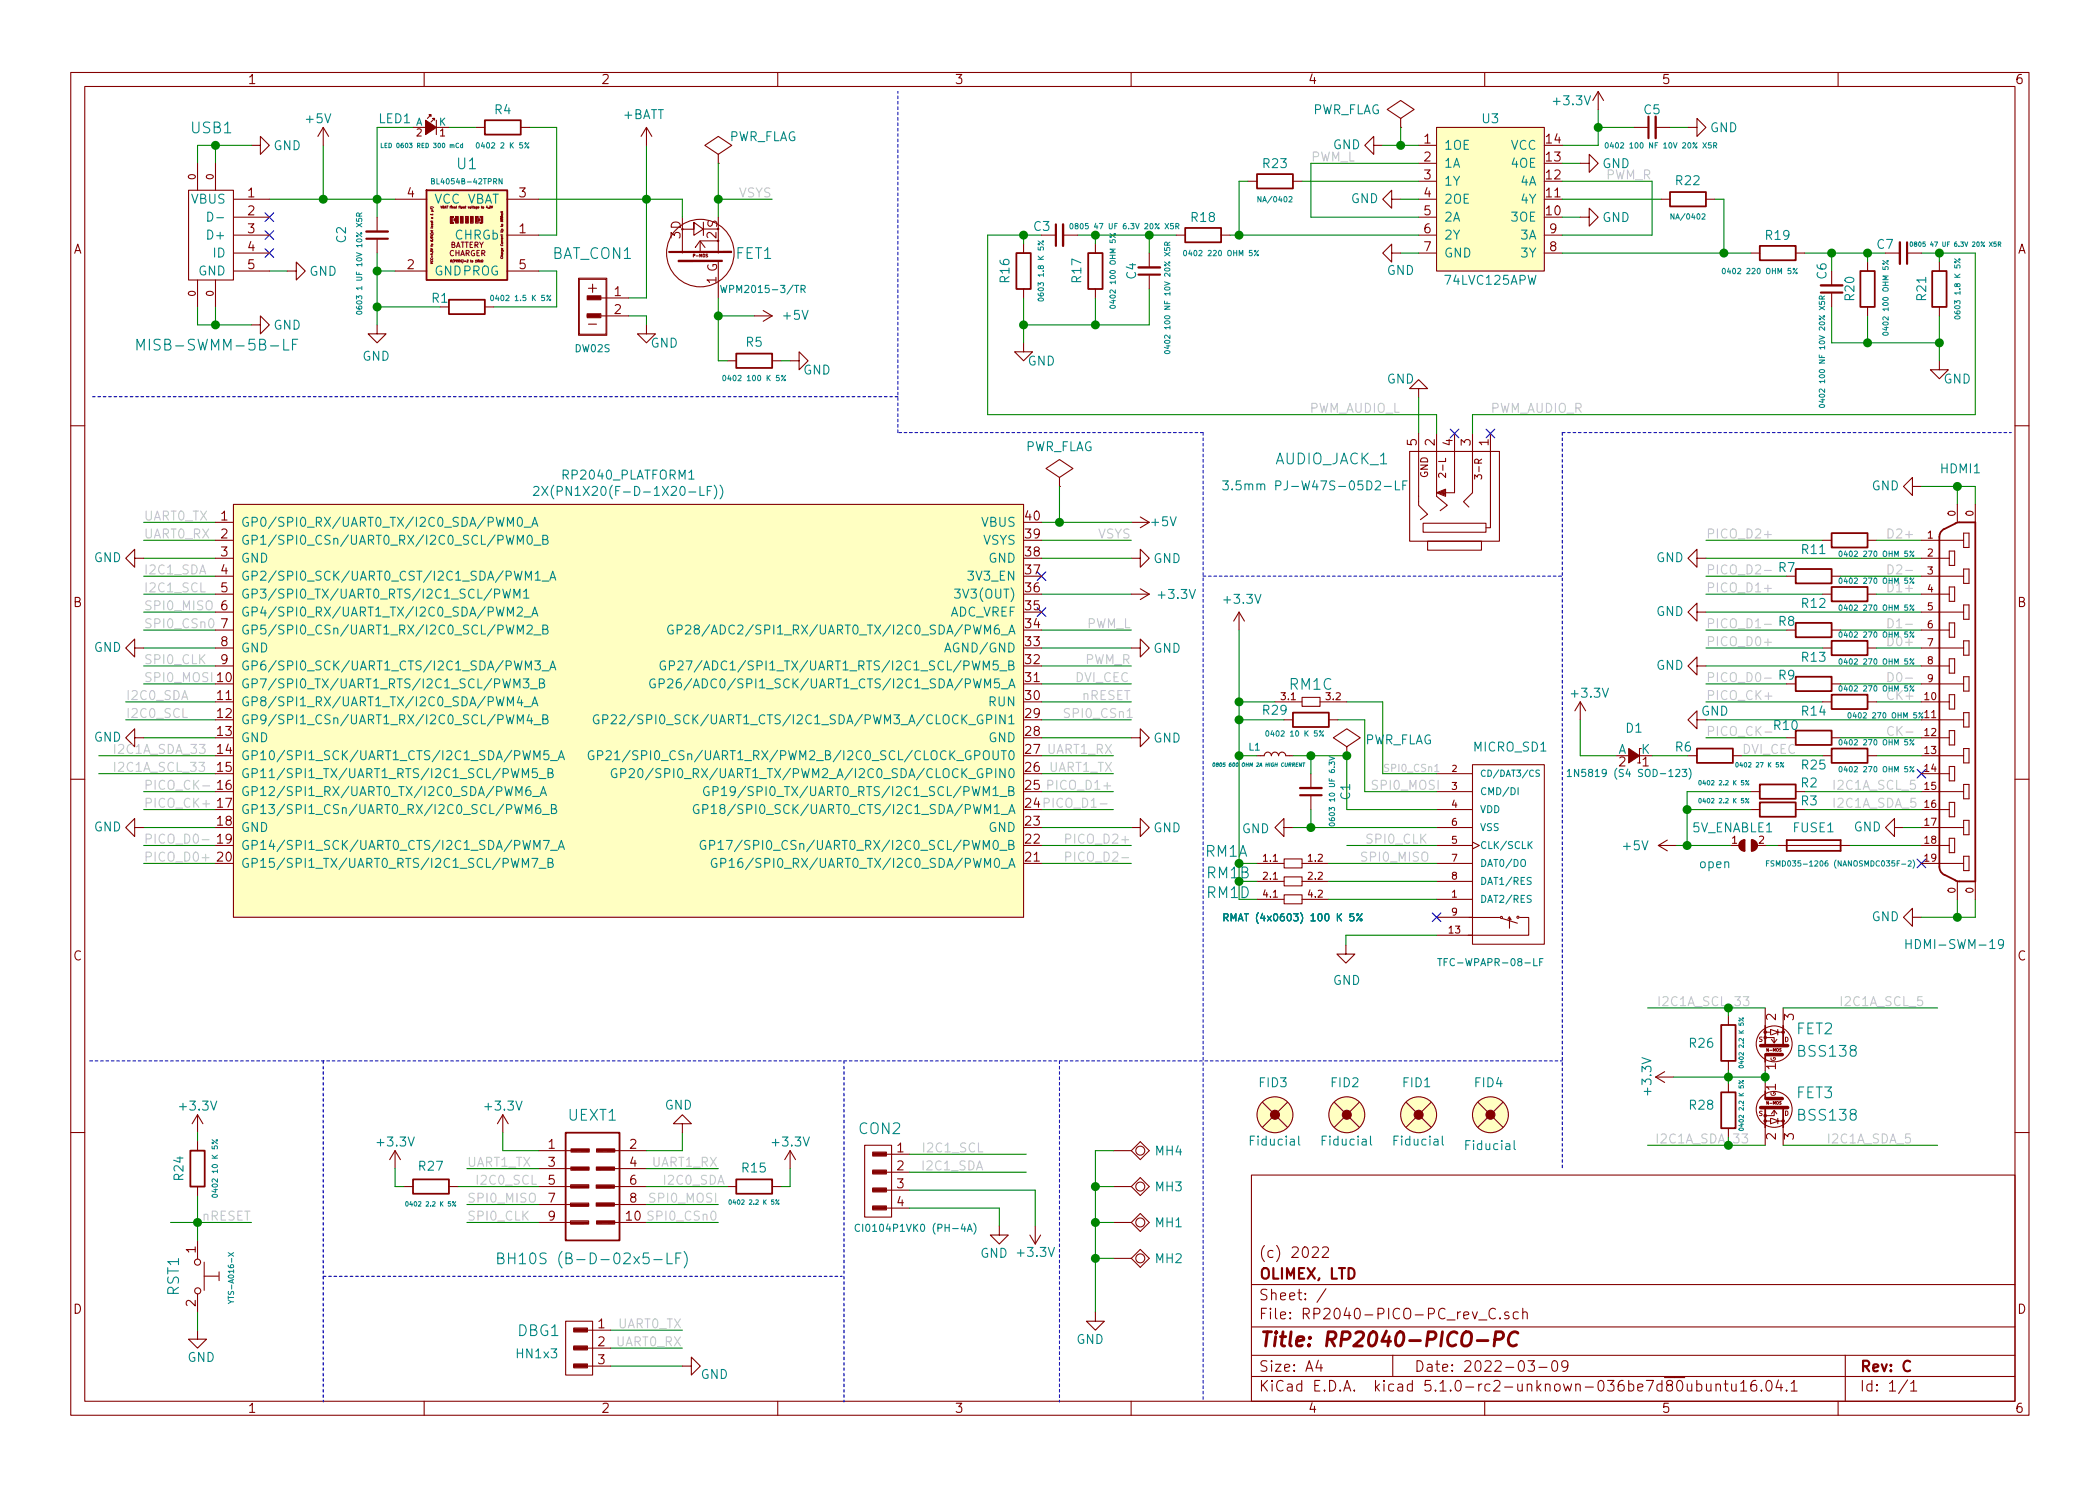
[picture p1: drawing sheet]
<svg xmlns="http://www.w3.org/2000/svg" width="297mm" height="210mm" viewBox="0 0 297 210" stroke-linecap="round" stroke-linejoin="round" font-family="sans-serif">
<defs><g id="words">
<text font-size="2.8" fill="#840000" x="178" y="190.5">Title: RP2040-PICO-PC</text>
<g font-size="2.1" fill="#008484">
<text x="27.1" y="18.9">USB1</text>
<text x="64.7" y="23.9">U1</text>
<text x="78.1" y="36.6">BAT_CON1</text>
<text x="104.1" y="36.6">FET1</text>
<text x="20.9" y="49.6">MISB-SWMM-5B-LF</text>
<text x="180.3" y="65.7">AUDIO_JACK_1</text>
<text x="182.4" y="97.6">RM1C</text>
<text x="170.5" y="121.2">RM1A</text>
<text x="170.7" y="127.1">RM1D</text>
<text x="254.1" y="146.3">FET2</text>
<text x="254.5" y="149.5">BSS138</text>
<text x="254.1" y="155.4">FET3</text>
<text x="80.4" y="158.6">UEXT1</text>
<text x="121.5" y="160.5">CON2</text>
<text x="254.5" y="158.6">BSS138</text>
<text x="73.2" y="178.9">BH10S (B-D-02x5-LF)</text>
<text x="25.3" y="183.3" transform="rotate(-90 25.3 183.3)">RST1</text>
<text x="73.3" y="189">DBG1</text>
</g>
<g font-size="2.1" fill="#840000">
<text x="83.2" y="41.4">+</text>
<text x="83.5" y="46.5">-</text>
<text x="178" y="178">(c) 2022</text>
<text x="178" y="184">Sheet: /</text>
<text x="178" y="181">OLIMEX, LTD</text>
<text x="178" y="186.7">File: RP2040-PICO-PC_rev_C.sch</text>
<text x="178" y="196.9">KiCad E.D.A. kicad 5.1.0-rc2-unknown-036be7d80ubuntu16.04.1</text>
<text x="178" y="194.1">Size: A4</text>
<text x="200" y="194.1">Date: 2022-03-09</text>
<text x="263" y="194.1">Rev: C</text>
<text x="263" y="196.9">Id: 1/1</text>
</g>
<text font-size="2.1" fill="#008400" x="170.7" y="124.3">RM1B</text>
<g font-size="1.8" fill="#840000">
<text x="35" y="11.9">1</text>
<text x="85" y="11.9">2</text>
<text x="135" y="11.9">3</text>
<text x="185" y="11.9">4</text>
<text x="235" y="11.9">5</text>
<text x="285" y="11.9">6</text>
<text x="201.4" y="20.3">1</text>
<text x="201.4" y="22.9">2</text>
<text x="218.7" y="22.9">13</text>
<text x="218.7" y="20.3">14</text>
<text x="35.1" y="27.9">1</text>
<text x="57.6" y="27.9">4</text>
<text x="73.5" y="27.9">3</text>
<text x="201.4" y="25.4">3</text>
<text x="201.4" y="27.9">4</text>
<text x="218.7" y="27.9">11</text>
<text x="218.7" y="25.4">12</text>
<text x="10.4" y="35.9">A</text>
<text x="35.1" y="30.5">2</text>
<text x="35.1" y="33">3</text>
<text x="35.1" y="35.6">4</text>
<text x="73.5" y="33">1</text>
<text x="96.3" y="33.8" transform="rotate(-90 96.3 33.8)">3 D</text>
<text x="101.3" y="33.8" transform="rotate(-90 101.3 33.8)">2</text>
<text x="101.5" y="32.3" transform="rotate(-90 101.5 32.3)">S</text>
<text x="201.4" y="30.5">5</text>
<text x="201.4" y="33">6</text>
<text x="201.4" y="35.6">7</text>
<text x="218.7" y="30.5">10</text>
<text x="219.2" y="35.6">8</text>
<text x="219.2" y="33">9</text>
<text x="285.4" y="35.9">A</text>
<text x="35.1" y="38.1">5</text>
<text x="57.6" y="38.1">2</text>
<text x="73.5" y="38.1">5</text>
<text x="86.9" y="41.9">1</text>
<text x="101.3" y="40.1" transform="rotate(-90 101.3 40.1)">1 G</text>
<text x="86.9" y="44.4">2</text>
<text x="200.4" y="63.1" transform="rotate(-90 200.4 63.1)">5</text>
<text x="202.9" y="63.1" transform="rotate(-90 202.9 63.1)">2</text>
<text x="205.5" y="63.1" transform="rotate(-90 205.5 63.1)">4</text>
<text x="208" y="63.1" transform="rotate(-90 208 63.1)">3</text>
<text x="210.6" y="63.1" transform="rotate(-90 210.6 63.1)">1</text>
<text x="31.3" y="73.7">1</text>
<text x="31.3" y="76.2">2</text>
<text x="145.1" y="76.2">39</text>
<text x="145.1" y="73.7">40</text>
<text x="31.3" y="78.7">3</text>
<text x="31.3" y="81.3">4</text>
<text x="31.3" y="83.8">5</text>
<text x="145.1" y="83.8">36</text>
<text x="145.1" y="81.3">37</text>
<text x="145.1" y="78.7">38</text>
<text x="10.4" y="85.9">B</text>
<text x="31.3" y="86.4">6</text>
<text x="31.3" y="88.9">7</text>
<text x="145.1" y="88.9">34</text>
<text x="145.1" y="86.4">35</text>
<text x="285.4" y="85.9">B</text>
<text x="31.3" y="91.4">8</text>
<text x="31.3" y="94">9</text>
<text x="145.1" y="94">32</text>
<text x="145.1" y="91.4">33</text>
<text x="20.3" y="96.5">SPI0_MOSI 10</text>
<text x="30.8" y="99.1">11</text>
<text x="30.8" y="101.6">12</text>
<text x="145.1" y="101.6">29</text>
<text x="145.1" y="99.1">30</text>
<text x="145.1" y="96.5">31</text>
<text x="30.8" y="104.1">13</text>
<text x="30.8" y="106.7">14</text>
<text x="145.1" y="106.7">27 UART1_RX</text>
<text x="145.1" y="104.1">28</text>
<text x="30.8" y="109.2">15</text>
<text x="30.8" y="111.8">16</text>
<text x="145.1" y="111.8">25</text>
<text x="145.1" y="109.2">26</text>
<text x="229" y="108.5">2</text>
<text x="232.3" y="108.5">1</text>
<text x="30.8" y="114.3">17</text>
<text x="30.8" y="116.8">18</text>
<text x="30.8" y="119.4">19</text>
<text x="145.1" y="119.4">22</text>
<text x="145.1" y="116.8">23</text>
<text x="145.1" y="114.3">24</text>
<text x="30.8" y="121.9">20</text>
<text x="145.1" y="121.9">21</text>
<text x="10.4" y="135.9">C</text>
<text x="285.4" y="135.9">C</text>
<text x="251.2" y="144.4" transform="rotate(-90 251.2 144.4)">2</text>
<text x="253.7" y="144.4" transform="rotate(-90 253.7 144.4)">3</text>
<text x="251.2" y="154.3" transform="rotate(-90 251.2 154.3)">1</text>
<text x="251.2" y="151.4" transform="rotate(-90 251.2 151.4)">1</text>
<text x="251.2" y="161.3" transform="rotate(-90 251.2 161.3)">2</text>
<text x="253.7" y="161.3" transform="rotate(-90 253.7 161.3)">3</text>
<text x="77.6" y="162.6">1</text>
<text x="77.6" y="165.1">3</text>
<text x="77.6" y="167.6">5</text>
<text x="89.1" y="162.6">2</text>
<text x="89.1" y="165.1">4</text>
<text x="89.1" y="167.6">6</text>
<text x="126.9" y="163.1">1</text>
<text x="126.9" y="165.6">2</text>
<text x="77.6" y="170.2">7</text>
<text x="77.6" y="172.7">9</text>
<text x="88.6" y="172.7">10</text>
<text x="89.1" y="170.2">8</text>
<text x="126.9" y="168.1">3</text>
<text x="126.9" y="170.7">4</text>
<text x="27.7" y="177.3" transform="rotate(-90 27.7 177.3)">1</text>
<text x="10.4" y="185.9">D</text>
<text x="27.7" y="184.9" transform="rotate(-90 27.7 184.9)">2</text>
<text x="285.4" y="185.9">D</text>
<text x="84.6" y="188">1</text>
<text x="84.6" y="190.5">2</text>
<text x="84.6" y="193">3</text>
<text x="35" y="199.9">1</text>
<text x="85" y="199.9">2</text>
<text x="135" y="199.9">3</text>
<text x="185" y="199.9">4</text>
<text x="235" y="199.9">5</text>
<text x="285" y="199.9">6</text>
</g>
<g font-size="1.8" fill="#008484">
<text x="43.4" y="17.4">+5V</text>
<text x="53.6" y="17.4">LED1</text>
<text x="70" y="16.2">R4</text>
<text x="88.2" y="16.9">+BATT</text>
<text x="185.5" y="16.2">PWR_FLAG</text>
<text x="209.7" y="17.4">U3</text>
<text x="219.9" y="14.9">+3.3V</text>
<text x="232.6" y="16.2">C5</text>
<text x="38.7" y="21.3">GND</text>
<text x="103" y="20">PWR_FLAG</text>
<text x="178.7" y="23.8">R23</text>
<text x="188.5" y="21.1">GND</text>
<text x="204.2" y="21.2">1OE</text>
<text x="204.2" y="23.7">1A</text>
<text x="213.7" y="21.2">VCC</text>
<text x="213.9" y="23.7">4OE</text>
<text x="226.6" y="23.8">GND</text>
<text x="241.9" y="18.7">GND</text>
<text x="27.1" y="28.8">VBUS</text>
<text x="61.4" y="28.8">VCC VBAT</text>
<text x="191.1" y="28.7">GND</text>
<text x="204.2" y="26.3">1Y</text>
<text x="204.2" y="28.8">2OE</text>
<text x="215.2" y="26.3">4A</text>
<text x="215.3" y="28.8">4Y</text>
<text x="237.1" y="26.2">R22</text>
<text x="29.7" y="33.9">D+</text>
<text x="48.9" y="34.3" transform="rotate(-90 48.9 34.3)">C2</text>
<text x="64.4" y="33.9">CHRGb</text>
<text x="146.3" y="32.7">C3</text>
<text x="168.6" y="31.4">R18</text>
<text x="204.2" y="31.4">2A</text>
<text x="204.2" y="33.9">2Y</text>
<text x="213.9" y="31.4">3OE</text>
<text x="215.2" y="33.9">3A</text>
<text x="226.6" y="31.4">GND</text>
<text x="249.8" y="34">R19</text>
<text x="265.5" y="35.2">C7</text>
<text x="28.1" y="39">GND</text>
<text x="30.2" y="36.4">ID</text>
<text x="43.8" y="39">GND</text>
<text x="61.4" y="39">GNDPROG</text>
<text x="142.8" y="39.9" transform="rotate(-90 142.8 39.9)">R16</text>
<text x="153" y="39.9" transform="rotate(-90 153 39.9)">R17</text>
<text x="160.7" y="39.5" transform="rotate(-90 160.7 39.5)">C4</text>
<text x="196.2" y="38.9">GND</text>
<text x="204.2" y="36.4">GND</text>
<text x="204.5" y="40.3">74LVC125APW</text>
<text x="215.3" y="36.4">3Y</text>
<text x="258.4" y="39.5" transform="rotate(-90 258.4 39.5)">C6</text>
<text x="38.7" y="46.7">GND</text>
<text x="61.1" y="42.8">R1</text>
<text x="110.9" y="45.3">+5V</text>
<text x="262.3" y="42.5" transform="rotate(-90 262.3 42.5)">R20</text>
<text x="272.5" y="42.5" transform="rotate(-90 272.5 42.5)">R21</text>
<text x="51.3" y="51">GND</text>
<text x="92" y="49.2">GND</text>
<text x="105.6" y="49.1">R5</text>
<text x="113.6" y="53">GND</text>
<text x="145.4" y="51.7">GND</text>
<text x="196.2" y="54.3">GND</text>
<text x="274.9" y="54.3">GND</text>
<text x="144.9" y="63.8">PWR_FLAG</text>
<text x="78.2" y="70.2">2X(PN1X20(F-D-1X20-LF))</text>
<text x="79.8" y="67.9">RP2040_PLATFORM1</text>
<text x="175.4" y="69.4">3.5mm PJ-W47S-05D2-LF</text>
<text x="264.7" y="69.4">GND</text>
<text x="274.6" y="67">HDMI1</text>
<text x="34" y="74.5">GP0/SPI0_RX/UART0_TX/I2C0_SDA/PWM0_A</text>
<text x="34" y="77.1">GP1/SPI0_CSn/UART0_RX/I2C0_SCL/PWM0_B</text>
<text x="138.9" y="74.5">VBUS</text>
<text x="139" y="77.1">VSYS</text>
<text x="163" y="74.5">+5V</text>
<text x="13.3" y="79.5">GND</text>
<text x="34" y="79.6">GND</text>
<text x="34" y="82.2">GP2/SPI0_SCK/UART0_CST/I2C1_SDA/PWM1_A</text>
<text x="137.2" y="82.2">3V3_EN</text>
<text x="139.8" y="79.6">GND</text>
<text x="163.1" y="79.7">GND</text>
<text x="234.3" y="79.5">GND</text>
<text x="251.6" y="80.9">R7</text>
<text x="254.9" y="78.4">R11</text>
<text x="266.7" y="83.8">D1+</text>
<text x="34" y="84.7">GP3/SPI0_TX/UART0_RTS/I2C1_SCL/PWM1</text>
<text x="34" y="87.2">GP4/SPI0_RX/UART1_TX/I2C0_SDA/PWM2_A</text>
<text x="34" y="89.8">GP5/SPI0_CSn/UART1_RX/I2C0_SCL/PWM2_B</text>
<text x="99.5" y="89.8">GP28/ADC2/SPI1_RX/UART0_TX/I2C0_SDA/PWM6_A</text>
<text x="134.2" y="87.2">ADC_VREF</text>
<text x="135.7" y="84.7">3V3(OUT)</text>
<text x="164" y="84.8">+3.3V</text>
<text x="173.3" y="85.4">+3.3V</text>
<text x="234.3" y="87.2">GND</text>
<text x="251.6" y="88.6">R8</text>
<text x="254.9" y="86">R12</text>
<text x="13.3" y="92.2">GND</text>
<text x="34" y="92.3">GND</text>
<text x="34" y="94.9">GP6/SPI0_SCK/UART1_CTS/I2C1_SDA/PWM3_A</text>
<text x="98.7" y="94.9">GP27/ADC1/SPI1_TX/UART1_RTS/I2C1_SCL/PWM5_B</text>
<text x="134.1" y="92.3">AGND/GND</text>
<text x="163.1" y="92.4">GND</text>
<text x="234.3" y="94.8">GND</text>
<text x="254.9" y="93.6">R13</text>
<text x="266.7" y="91.4">D0+</text>
<text x="34" y="97.4">GP7/SPI0_TX/UART1_RTS/I2C1_SCL/PWM3_B</text>
<text x="34" y="99.9">GP8/SPI1_RX/UART1_TX/I2C0_SDA/PWM4_A</text>
<text x="97" y="97.4">GP26/ADC0/SPI1_SCK/UART1_CTS/I2C1_SDA/PWM5_A</text>
<text x="139.9" y="99.9">RUN</text>
<text x="178.7" y="101.1">R29</text>
<text x="222.5" y="98.7">+3.3V</text>
<text x="240.6" y="101.3">GND</text>
<text x="251.6" y="96.2">R9</text>
<text x="254.9" y="101.3">R14</text>
<text x="266.7" y="99.1">CK+</text>
<text x="13.3" y="104.9">GND</text>
<text x="34" y="102.5">GP9/SPI1_CSn/UART1_RX/I2C0_SCL/PWM4_B</text>
<text x="34" y="105">GND</text>
<text x="34" y="107.6">GP10/SPI1_SCK/UART1_CTS/I2C1_SDA/PWM5_A</text>
<text x="88.7" y="107.6">GP21/SPI0_CSn/UART1_RX/PWM2_B/I2C0_SCL/CLOCK_GPOUT0</text>
<text x="89.2" y="102.5">GP22/SPI0_SCK/UART1_CTS/I2C1_SDA/PWM3_A/CLOCK_GPIN1</text>
<text x="139.8" y="105">GND</text>
<text x="163.1" y="105.1">GND</text>
<text x="192.9" y="105.3">PWR_FLAG</text>
<text x="208.5" y="106.3">MICRO_SD1</text>
<text x="228.9" y="106.7">A</text>
<text x="230" y="103.7">D1</text>
<text x="232.2" y="106.7">K</text>
<text x="237" y="106.3">R6</text>
<text x="251" y="103.3">R10</text>
<text x="34" y="110.1">GP11/SPI1_TX/UART1_RTS/I2C1_SCL/PWM5_B</text>
<text x="34" y="112.6">GP12/SPI1_RX/UART0_TX/I2C0_SDA/PWM6_A</text>
<text x="91.8" y="110.1">GP20/SPI0_RX/UART1_TX/PWM2_A/I2C0_SDA/CLOCK_GPIN0</text>
<text x="104" y="112.6">GP19/SPI0_TX/UART0_RTS/I2C1_SCL/PWM1_B</text>
<text x="191" y="113.1" transform="rotate(-90 191 113.1)">C1</text>
<text x="254.8" y="111.4">R2</text>
<text x="254.8" y="114">R3</text>
<text x="254.9" y="108.9">R25</text>
<text x="13.3" y="117.6">GND</text>
<text x="34" y="115.2">GP13/SPI1_CSn/UART0_RX/I2C0_SCL/PWM6_B</text>
<text x="34" y="117.7">GND</text>
<text x="102.3" y="115.2">GP18/SPI0_SCK/UART0_CTS/I2C1_SDA/PWM1_A</text>
<text x="139.8" y="117.7">GND</text>
<text x="163.1" y="117.8">GND</text>
<text x="175.7" y="117.9">GND</text>
<text x="239.4" y="117.8">5V_ENABLE1</text>
<text x="253.7" y="117.8">FUSE1</text>
<text x="262.2" y="117.6">GND</text>
<text x="34" y="120.3">GP14/SPI1_SCK/UART0_CTS/I2C1_SDA/PWM7_A</text>
<text x="34" y="122.8">GP15/SPI1_TX/UART0_RTS/I2C1_SCL/PWM7_B</text>
<text x="103.8" y="120.3">GP17/SPI0_CSn/UART0_RX/I2C0_SCL/PWM0_B</text>
<text x="104.9" y="122.8">GP16/SPI0_RX/UART0_TX/I2C0_SDA/PWM0_A</text>
<text x="229.7" y="120.3">+5V</text>
<text x="240.5" y="122.9">open</text>
<text x="264.7" y="130.3">GND</text>
<text x="270.5" y="134.3">HDMI-SWM-19</text>
<text x="188.5" y="139.4">GND</text>
<text x="239" y="148.3">R26</text>
<text x="178.2" y="153.8">FID3</text>
<text x="188.3" y="153.8">FID2</text>
<text x="198.5" y="153.8">FID1</text>
<text x="208.7" y="153.8">FID4</text>
<text x="233.6" y="154.7" transform="rotate(-90 233.6 154.7)">+3.3V</text>
<text x="25.6" y="157.1">+3.3V</text>
<text x="68.8" y="157.1">+3.3V</text>
<text x="94" y="157">GND</text>
<text x="239" y="157">R28</text>
<text x="26" y="167" transform="rotate(-90 26 167)">R24</text>
<text x="53.5" y="162.2">+3.3V</text>
<text x="59.3" y="165.7">R27</text>
<text x="105" y="165.9">R15</text>
<text x="109.4" y="162.2">+3.3V</text>
<text x="163.5" y="163.5">MH4</text>
<text x="177" y="162.1">Fiducial</text>
<text x="187.1" y="162.1">Fiducial</text>
<text x="197.3" y="162.1">Fiducial</text>
<text x="207.5" y="162.7">Fiducial</text>
<text x="163.5" y="168.6">MH3</text>
<text x="163.5" y="173.7">MH1</text>
<text x="138.7" y="178">GND</text>
<text x="144.1" y="177.8">+3.3V</text>
<text x="163.5" y="178.7">MH2</text>
<text x="152.2" y="190.2">GND</text>
<text x="26.5" y="192.7">GND</text>
<text x="73.2" y="192.2">HN1x3</text>
<text x="99.1" y="195.1">GND</text>
</g>
<g font-size="1.8" fill="#c2c2c2">
<text x="185.4" y="22.9">PWM_L</text>
<text x="104.5" y="27.9">VSYS</text>
<text x="227.1" y="25.4">PWM_R</text>
<text x="185" y="58.4">PWM_AUDIO_L</text>
<text x="210.8" y="58.4">PWM_AUDIO_R</text>
<text x="20.3" y="73.7">UART0_TX</text>
<text x="20.3" y="76.2">UART0_RX</text>
<text x="155.3" y="76.2">VSYS</text>
<text x="241.3" y="76.2">PICO_D2+</text>
<text x="266.7" y="76.2">D2+</text>
<text x="20.3" y="83.8">I2C1_SCL</text>
<text x="20.3" y="81.3">I2C1_SDA</text>
<text x="241.3" y="83.8">PICO_D1+</text>
<text x="241.3" y="81.3">PICO_D2-</text>
<text x="266.7" y="81.3">D2-</text>
<text x="20.3" y="86.4">SPI0_MISO</text>
<text x="20.3" y="88.9">SPI0_CSn0</text>
<text x="153.6" y="88.9">PWM_L</text>
<text x="241.3" y="88.9">PICO_D1-</text>
<text x="266.7" y="88.9">D1-</text>
<text x="20.3" y="94">SPI0_CLK</text>
<text x="153.4" y="94">PWM_R</text>
<text x="241.3" y="91.4">PICO_D0+</text>
<text x="17.8" y="99.1">I2C0_SDA</text>
<text x="17.8" y="101.6">I2C0_SCL</text>
<text x="150.2" y="101.6">SPI0_CSn1</text>
<text x="152" y="96.5">DVI_CEC</text>
<text x="153" y="99.1">nRESET</text>
<text x="241.3" y="99.1">PICO_CK+</text>
<text x="241.3" y="96.5">PICO_D0-</text>
<text x="266.7" y="96.5">D0-</text>
<text x="15.9" y="106.7">I2C1A_SDA_33</text>
<text x="241.3" y="104.1">PICO_CK-</text>
<text x="246.4" y="106.7">DVI_CEC</text>
<text x="266.7" y="104.1">CK-</text>
<text x="15.9" y="109.2">I2C1A_SCL_33</text>
<text x="20.3" y="111.8">PICO_CK-</text>
<text x="148.3" y="109.2">UART1_TX</text>
<text x="148.9" y="111.8">PICO_D1+</text>
<text x="193.8" y="111.8">SPI0_MOSI</text>
<text x="259.1" y="111.8">I2C1A_SCL_5</text>
<text x="20.3" y="114.3">PICO_CK+</text>
<text x="20.3" y="119.4">PICO_D0-</text>
<text x="148.8" y="114.3">PICO_D1-</text>
<text x="151.4" y="119.4">PICO_D2+</text>
<text x="193" y="119.4">SPI0_CLK</text>
<text x="259.1" y="114.3">I2C1A_SDA_5</text>
<text x="20.3" y="121.9">PICO_D0+</text>
<text x="151.9" y="121.9">PICO_D2-</text>
<text x="192.3" y="121.9">SPI0_MISO</text>
<text x="260.1" y="142.4">I2C1A_SCL_5</text>
<text x="258.3" y="161.8">I2C1A_SDA_5</text>
<text x="66" y="165.1">UART1_TX</text>
<text x="67.8" y="167.6">I2C0_SCL</text>
<text x="92.3" y="165.1">UART1_RX</text>
<text x="94.2" y="167.6">I2C0_SDA</text>
<text x="130.3" y="163.1">I2C1_SCL</text>
<text x="130.7" y="165.6">I2C1_SDA</text>
<text x="28.6" y="172.7">nRESET</text>
<text x="66" y="170.2">SPI0_MISO</text>
<text x="66" y="172.7">SPI0_CLK</text>
<text x="92.3" y="172.7">SPI0_CSn0</text>
<text x="92.3" y="170.2">SPI0_MOSI</text>
<text x="87.2" y="190.5">UART0_RX</text>
<text x="87.4" y="188">UART0_TX</text>
</g>
<g font-size="1.8" fill="#008400">
<text x="234.3" y="142.4">I2C1A_SCL_33</text>
<text x="234.1" y="161.8">I2C1A_SDA_33</text>
</g>
<g font-size="1.4" fill="#008484">
<text x="58.8" y="17.8">A</text>
<text x="62.1" y="17.8">K</text>
<text x="102.9" y="41.4">WPM2015-3/TR</text>
<text x="81.4" y="49.8">DW02S</text>
<text x="176.7" y="106.2">L1</text>
<text x="209.3" y="112.5">CMD/DI</text>
<text x="223.3" y="109.9">1N5819 (S4 SOD-123)</text>
<text x="209.3" y="115">VDD</text>
<text x="209.3" y="117.6">VSS</text>
<text x="209.3" y="120.1">CLK/SCLK</text>
<text x="209.3" y="122.7">DAT0/DO</text>
<text x="209.3" y="125.2">DAT1/RES</text>
<text x="174.5" y="130.3">RMAT (4x0603) 100 K 5%</text>
<text x="209.3" y="127.7">DAT2/RES</text>
<text x="204.5" y="136.7">TFC-WPAPR-08-LF</text>
<text x="122.2" y="174.3">CI0104P1VK0 (PH-4A)</text>
</g>
<g font-size="1.4" fill="#840000">
<text x="58.9" y="19.3">2</text>
<text x="62.2" y="19.3">1</text>
<text x="27.7" y="25.4" transform="rotate(-90 27.7 25.4)">0</text>
<text x="30.2" y="25.4" transform="rotate(-90 30.2 25.4)">0</text>
<text x="27.7" y="41.9" transform="rotate(-90 27.7 41.9)">0</text>
<text x="30.2" y="41.9" transform="rotate(-90 30.2 41.9)">0</text>
<text x="202" y="67.6" transform="rotate(-90 202 67.6)">GND</text>
<text x="204.5" y="67.3" transform="rotate(-90 204.5 67.3)">2-L</text>
<text x="209.6" y="67.5" transform="rotate(-90 209.6 67.5)">3-R</text>
<text x="272.7" y="76.2">1</text>
<text x="276.6" y="73" transform="rotate(-90 276.6 73)">0</text>
<text x="279.1" y="73" transform="rotate(-90 279.1 73)">0</text>
<text x="272.7" y="78.7">2</text>
<text x="272.7" y="81.3">3</text>
<text x="272.7" y="83.8">4</text>
<text x="272.7" y="86.4">5</text>
<text x="272.7" y="88.9">6</text>
<text x="272.7" y="91.4">7</text>
<text x="272.7" y="94">8</text>
<text x="181.3" y="99.1">3.1</text>
<text x="187.6" y="99.1">3.2</text>
<text x="272.3" y="99.1">10</text>
<text x="272.3" y="101.6">11</text>
<text x="272.7" y="96.5">9</text>
<text x="272.3" y="104.1">12</text>
<text x="272.3" y="106.7">13</text>
<text x="205.4" y="111.8">3</text>
<text x="272.3" y="109.2">14</text>
<text x="272.3" y="111.8">15</text>
<text x="205.4" y="114.3">4</text>
<text x="205.4" y="119.4">5</text>
<text x="205.4" y="116.8">6</text>
<text x="245" y="119.4">1</text>
<text x="248.8" y="119.4">2</text>
<text x="272.3" y="114.3">16</text>
<text x="272.3" y="116.8">17</text>
<text x="272.3" y="119.4">18</text>
<text x="178.7" y="121.9">1.1</text>
<text x="178.7" y="124.5">2.1</text>
<text x="185.1" y="121.9">1.2</text>
<text x="185.1" y="124.5">2.2</text>
<text x="205.4" y="121.9">7</text>
<text x="205.4" y="124.5">8</text>
<text x="272.3" y="121.9">19</text>
<text x="178.7" y="127">4.1</text>
<text x="185.1" y="127">4.2</text>
<text x="205.4" y="127">1</text>
<text x="205.4" y="129.5">9</text>
<text x="276.6" y="126.4" transform="rotate(-90 276.6 126.4)">0</text>
<text x="279.1" y="126.4" transform="rotate(-90 279.1 126.4)">0</text>
<text x="205" y="132.1">13</text>
</g>
<text font-size="1.4" fill="#c2c2c2" x="195.6" y="109.2">SPI0_CSn1</text>
<text font-size="1.2" fill="#840000" x="205.4" y="109.2">2</text>
<text font-size="1.2" fill="#008484" x="209.3" y="109.9">CD/DAT3/CS</text>
<g font-size="1.1" fill="#008484">
<text x="68" y="21">0402 2 K 5%</text>
<text x="228.4" y="21">0402 100 NF 10V 20% X5R</text>
<text x="61.6" y="26.1">BL4054B-42TPRN</text>
<text x="178.3" y="28.6">NA/0402</text>
<text x="152.7" y="32.4">0805 47 UF 6.3V 20% X5R</text>
<text x="236.7" y="31.1">NA/0402</text>
<text x="147.7" y="41.9" transform="rotate(-90 147.7 41.9)">0603 1.8 K 5%</text>
<text x="168.2" y="36.2">0402 220 OHM 5%</text>
<text x="244.4" y="38.8">0402 220 OHM 5%</text>
<text x="51.2" y="43.3" transform="rotate(-90 51.2 43.3)">0603 1 UF 10V 10% X5R</text>
<text x="70.2" y="42.6">0402 1.5 K 5%</text>
<text x="157.8" y="42.8" transform="rotate(-90 157.8 42.8)">0402 100 OHM 5%</text>
<text x="267.1" y="46.7" transform="rotate(-90 267.1 46.7)">0402 100 OHM 5%</text>
<text x="277.3" y="44.4" transform="rotate(-90 277.3 44.4)">0603 1.8 K 5%</text>
<text x="103" y="53.9">0402 100 K 5%</text>
<text x="165.5" y="48.7" transform="rotate(-90 165.5 48.7)">0402 100 NF 10V 20% X5R</text>
<text x="258.1" y="56.3" transform="rotate(-90 258.1 56.3)">0402 100 NF 10V 20% X5R</text>
<text x="260.9" y="82.6">0402 270 OHM 5%</text>
<text x="260.9" y="78.8">0402 270 OHM 5%</text>
<text x="260.9" y="86.4">0402 270 OHM 5%</text>
<text x="260.9" y="94">0402 270 OHM 5%</text>
<text x="260.9" y="90.2">0402 270 OHM 5%</text>
<text x="260.9" y="97.8">0402 270 OHM 5%</text>
<text x="262.2" y="101.6">0402 270 OHM 5%</text>
<text x="179.8" y="104.2">0402 10 K 5%</text>
<text x="260.9" y="105.5">0402 270 OHM 5%</text>
<text x="260.9" y="109.3">0402 270 OHM 5%</text>
<text x="188.8" y="116" transform="rotate(-90 188.8 116)">0603 10 UF 6.3V</text>
<text x="251.3" y="122.6">FSMD035-1206 (NANOSMDC035F-2)</text>
<text x="30.8" y="168.7" transform="rotate(-90 30.8 168.7)">0402 10 K 5%</text>
<text x="33.1" y="183.8" transform="rotate(-90 33.1 183.8)">YTS-A016-X</text>
</g>
<g font-size="1.1" fill="#840000">
<text x="63.6" y="35.1">BATTERY</text>
<text x="63.5" y="36.2">CHARGER</text>
</g>
<g font-size=".9" fill="#008484">
<text x="54.7" y="20.9">LED 0603 RED 300 mCd</text>
<text x="271.3" y="34.9">0805 47 UF 6.3V 20% X5R</text>
<text x="240.9" y="111.1">0402 2.2 K 5%</text>
<text x="240.9" y="113.6">0402 2.2 K 5%</text>
<text x="246.1" y="108.6">0402 27 K 5%</text>
<text x="246.6" y="150.5" transform="rotate(-90 246.6 150.5)">0402 2.2 K 5%</text>
<text x="246.6" y="159.4" transform="rotate(-90 246.6 159.4)">0402 2.2 K 5%</text>
<text x="58" y="170.7">0402 2.2 K 5%</text>
<text x="103.7" y="170.4">0402 2.2 K 5%</text>
</g>
<g font-size=".9" fill="#840000">
<text x="248.8" y="147.4">S</text>
<text x="252.4" y="147.4">D</text>
<text x="251.2" y="155.1" transform="rotate(-90 251.2 155.1)">G</text>
<text x="251.2" y="150.2" transform="rotate(-90 251.2 150.2)">G</text>
<text x="248.8" y="157.9">S</text>
<text x="252.4" y="157.9">D</text>
</g>
<text font-size=".7" fill="#008484" x="172.3" y="108.5">0805 600 OHM 2A HIGH CURRENT</text>
<g font-size=".6" fill="#840000">
<text x="98.2" y="36.4">P-MOS</text>
<text x="250" y="148.8">N-MOS</text>
<text x="250" y="156.3">N-MOS</text>
</g>
<g font-size=".4" fill="#840000">
<text x="62.9" y="29.5">VBAT final float voltage to 4.2V</text>
<text x="61.2" y="36.4" transform="rotate(-90 61.2 36.4)">VCC=4.5V to 6.5V(at least a 1 F)</text>
<text x="64.2" y="37.1">R(PROG)=2 to 10k</text>
<text x="71.1" y="36.2" transform="rotate(-90 71.1 36.2)">Charge Current Up to 800mA</text>
</g>
</g></defs>
<g fill="none" stroke="#840000" stroke-width=".15">
<path d="M10 10.3h277v189.9h-277zM12 12.2h273v186.1h-273zM45.7 18l.8 1.3M45.7 18v2.6M45.7 18l-.7 1.3M60 10.3v1.9M61 16.5v-.2h-.3h.3l-.5 .5M61.5 17v-.2h-.3h.3l-.5 .5M61.7 17v2M67.3 18h1.3M73.7 18h1.2M91.4 18l.8 1.3"/>
<path d="M91.4 18v2.6M91.4 18l-.7 1.3M110 10.3v1.9M160 10.3v1.9M198.1 16.8l1.9-1.3-1.9-1.3-1.9 1.3 1.9 1.3v1.2M198.1 18h.1M203.2 18h15.2v20.3h-15.2zM210 10.3v1.9M226.1 12.9l-.8 1.3M226.1 12.9v2.6M226.1 12.9l.7 1.3M231.1 18h1.9"/>
<path d="M234.2 18h2M238.8 18h1.2v1.3l1.3-1.3-1.3-1.2v1.2M260 10.3v1.9M26.7 26.9h6.3v12.7h-6.3zM27.9 23.1v3.8M27.9 39.6v3.8M30.5 23.1v3.8M30.5 39.6v3.8M33 28.2h5.1M33 30.7h5.1M33 33.3h5.1M33 35.8h5.1"/>
<path d="M33 38.3h5.1M35.6 20.6h1.2v1.2l1.3-1.2-1.3-1.3v1.3M40.6 38.3h1.3v1.3l1.3-1.3-1.3-1.2v1.2M53.3 30.7v2.1M53.3 33.9v1.9M55.9 28.2h4.5M55.9 38.3h4.5M63.7 31.6h.5M63.9 30.8v.6M63.9 31.1v.4M64 30.8v.7M64 31.5h.1"/>
<path d="M64.1 30.7h-.3v.8h.2v.1h-.3v-.9h.4l.1 .1h-.2M64.2 31.5h.1M64.4 31h-.2v.2h.2l-.1-.2M64.4 30.6h.4v1h-.4zM64.5 31.4l.1-.7v.8l.1-.8 .1 .8M65.1 30.6h.4v1h-.4zM65.2 30.7l.2 .7M65.3 30.8l-.1 .6 .2 .1M65.4 30.7v.8M65.9 30.6h.3v1h-.3zM66 31l.1 .4-.2-.1M66 31.4v.1"/>
<path d="M66 30.7v.4M66.1 30.7v.8M66.5 30.6h.4v1h-.4zM66.6 30.8v.8M66.8 30.7v.7h-.1v-.7M67.3 30.6h.3v1h-.3zM67.4 30.7v.7h.1v-.6M67.5 30.8h.1M67.7 31h.2v.3h-.2l.1-.2M67.7 31.1h.1M67.9 30.6h.4v.9h-.4h.3v-.8M67.9 30.8h.2"/>
<path d="M67.9 31.5h.2M68.1 30.8v.7M71.7 28.2h4.5M71.7 33.3h4.5M71.7 38.3h4.5M81.8 39.4h4v8h-4zM81.9 39.5h3.8v7.8h-3.8zM94.6 35.6h8.9v.1h-8.9h8.8M96 36.8h6.2v.2h-6.3v-.2l.1 .2 6.1-.1M96.5 30.7v5.1M98.2 31.5l1.3 .9-1.4 .9v-1.8v.9h-1.6M99 34.1l-.6 .9"/>
<path d="M99 34.1l.7 .9M99.5 31.4v1.9M101.6 34.1h-2.6v1.5M101.6 21.8l1.9-1.2-1.9-1.3-1.9 1.3 1.9 1.2v1.3M101.6 23.1h.1M101.6 30.7v5.1M101.6 37.1v5.1M144.8 34.5v1.3M147.3 33.3h1.9M150.4 33.3h2M154.9 34.5v1.3M162.6 35.8v2"/>
<path d="M162.6 39v1.9M166.4 33.3h1.2M172.7 33.3h1.3M176.5 25.6h1.3M182.9 25.6h1.2M194.3 20.6v1.2l-1.3-1.2 1.3-1.3v1.3h1.3M196.8 35.8v1.3l-1.2-1.3 1.2-1.3v1.3h1.3M196.8 28.2v1.3l-1.2-1.3 1.2-1.3v1.3h1.3M200.7 20.6h2.5M200.7 23.1h2.5M200.7 25.6h2.5M200.7 28.2h2.5"/>
<path d="M200.7 30.7h2.5M200.7 33.3h2.5M200.7 35.8h2.5M218.4 33.3h2.6M218.4 35.8h2.6M223.5 23.1h1.3v1.3l1.3-1.3-1.3-1.3v1.3M223.5 30.7h1.3v1.3l1.3-1.3-1.3-1.2v1.2M234.9 28.2h1.3M241.3 28.2h1.3M247.6 35.8h1.3M254 35.8h1.3M259.1 38.3v2.1"/>
<path d="M264.2 37.1v1.2M266.7 35.8h2M269.9 35.8h1.9M274.3 37.1v1.2M35.6 46h1.2v1.2l1.3-1.2-1.3-1.3v1.3M53.3 46v1.2h-1.2l1.2 1.3 1.3-1.3h-1.3M68.6 43.4h1.2M83.1 44.4h1.9v.6h-1.9zM83.1 41.9h1.9v.5h-1.9zM83.1 44.6h1.7v.2h-1.7zM83.1 44.5h1.8v.4h-1.8zM83.1 44.6h1.7v.1h-1.7z"/>
<path d="M83.1 42h1.8v.3h-1.8zM83.1 42.1h1.7v.1h-1.7zM83.2 42.1h1.7v.2h-1.7zM85 44.7h.7M85 42.2h.7M85.9 44.7h3M85.9 42.2h3M91.4 46v1.2h-1.2l1.2 1.3 1.3-1.3h-1.3M102.9 51h1.2M106.7 44.7h2.5M107.9 43.9l1.3 .8M109.2 51h1.3"/>
<path d="M109.2 44.7l-1.3 .8M111.8 51h1.2v1.3l1.3-1.3-1.3-1.2v1.2M144.8 48.5v1.3h-1.3l1.3 1.2 1.2-1.2h-1.2M144.8 40.9v1.3M154.9 40.9v1.3M200.7 55h1.2l-1.2-1.3-1.3 1.3h1.3v1.3M259.1 41.5v1.9M264.2 43.4v1.3M274.3 51v1.3h1.3l-1.3 1.3-1.3-1.3h1.3M274.3 43.4v1.3M10 60.2h2M19 79v1.3l-1.2-1.3 1.2-1.3v1.3h1.3"/>
<path d="M30.5 73.9h2.5M30.5 76.4h2.5M30.5 79h2.5M33 71.4h111.8v58.4h-111.8zM149.9 67.6l1.9-1.3-1.9-1.3-1.9 1.3 1.9 1.3v1.2M149.9 68.8h.1M160 79h1.3v1.3l1.3-1.3-1.3-1.3v1.3M160 73.9h2.6M161.3 73.1l1.3 .8M162.6 73.9l-1.3 .8M199.4 63.9h12.7v12.7h-12.7zM200.7 63.9v7.6l1.2 1.3-1 .7"/>
<path d="M200.7 61.3v2.5M201.3 74h8.9v1.3h-8.9zM201.9 76.6h7.6v1.2h-7.6zM203.2 63.9v6.3l1.5 1.3-1 .8M203.2 69.7l1.3-.5v1zM203.2 61.3v2.5M203.6 69.8l.8 .2M204 69.7l.4 .2M204.1 69.8h.3M204.3 69.6l-.7 .1M204.4 69.3l-.3 .2M204.4 69.4v.1"/>
<path d="M204.4 69.4l-.5 .2M205.7 63.9v5.8h-2.5M205.7 61.3v2.5M208.3 63.9v5.8l-1.3 1.3 .8 .7M208.3 61.3v2.5M210.8 63.9v10.8h-.6M210.8 61.3v2.5M240 79v1.3l-1.2-1.3 1.2-1.3v1.3h1.3M257.8 76.4h1.3M264.2 76.4h1.2M270.5 68.8v1.3l-1.3-1.3 1.3-1.2v1.2h1.3M271.8 76.4h5.9"/>
<path d="M271.8 79h3.9M275.7 78h.8v2h-.8zM276.9 71.4v2.5M277.7 75.4h.8v2.1h-.8zM279.4 71.4v2.5M285 60.2h2M19 91.7v1.3l-1.2-1.3 1.2-1.3v1.3h1.3M30.5 91.7h2.5M30.5 89.1h2.5M30.5 84.1h2.5M30.5 81.5h2.5M30.5 94.2h2.5"/>
<path d="M30.5 86.6h2.5M160 91.7h1.3v1.3l1.3-1.3-1.3-1.3v1.3M160 84.1h2.6M161.3 83.3l1.3 .8M162.6 84.1l-1.3 .7M175.3 86.6l-.8 1.3M175.3 86.6v2.5M175.3 86.6l.7 1.3M180.3 99.3h3.8M184.2 98.7h2.5v1.2h-2.5zM186.7 99.3h3.8M223.5 99.3l-.7 1.3"/>
<path d="M223.5 99.3v2.5M223.5 99.3l.8 1.3M240 86.6v1.3l-1.2-1.3 1.2-1.3v1.3h1.3M240 94.2v1.3l-1.2-1.3 1.2-1.2v1.2h1.3M257.8 91.7h1.3M257.8 99.3h1.3M257.8 84.1h1.3M259.1 96.8h1.2M259.1 89.1h1.2M259.1 81.5h1.2M264.2 91.7h1.2M264.2 99.3h1.2"/>
<path d="M264.2 84.1h1.2M271.8 91.7h5.9M271.8 96.8h5.9M271.8 99.3h3.9M271.8 89.1h3.9M271.8 84.1h3.9M271.8 81.5h5.9M271.8 94.2h3.9M271.8 86.6h5.9M275.7 83.1h.8v2h-.8zM275.7 88.1h.8v2.1h-.8zM275.7 93.2h.8v2h-.8z"/>
<path d="M275.7 98.3h.8v2h-.8zM277.7 80.5h.8v2h-.8zM277.7 85.6h.8v2h-.8zM277.7 90.7h.8v2h-.8zM277.7 95.8h.8v2h-.8zM10 110.3h2M19 117.1v1.3l-1.2-1.3 1.2-1.3v1.3h1.3M19 104.4v1.3l-1.2-1.3 1.2-1.3v1.3h1.3M160 117.1h1.3v1.3l1.3-1.3-1.3-1.3v1.3M160 104.4h1.3v1.3l1.3-1.3-1.3-1.3v1.3M177.8 106.9h1a.51 .51 0 0 1 .5-.5 .51 .51 0 0 1 .5 .5 .51 .51 0 0 1 .5-.5 .51 .51 0 0 1 .5 .5 .51 .51 0 0 1 .6-.5 .51 .51 0 0 1 .5 .5h1M181.6 117.1v-1.3l-1.3 1.3 1.3 1.3v-1.3h1.3"/>
<path d="M181.6 101.8h1.3M185.4 109.5v2M185.4 112.6v1.9M188 101.8h1.2M190.5 105.7l1.9-1.3-1.9-1.3-1.9 1.3 1.9 1.3v1.2M190.5 106.9h.1M203.2 119.6h5.1M203.2 117.1h5.1M203.2 114.5h5.1M203.2 112h5.1M203.2 109.5h5.1M208.3 108.2h10.1v25.4h-10.1z"/>
<path d="M208.3 119.1l.9 .5-.9 .5M231.9 105.9v2h-.3M234.6 119.6h2.5M234.6 119.6l1.2 .8M235.8 118.9l-1.2 .7M238.8 106.9h1.2M240 101.8v1.3l-1.2-1.3 1.2-1.2v1.2h1.3M244.7 119.6h1.3M245.1 106.9h1.3M247.6 114.5h1.3M247.6 112h1.3M251.5 119.6h10.1"/>
<path d="M252.7 104.4h1.3M254 114.5h1.3M254 112h1.3M257.8 106.9h1.3M259.1 104.4h1.2M264.2 106.9h1.2M268 117.1v1.3l-1.3-1.3 1.3-1.3v1.3h1.2M271.8 119.6h3.9M271.8 104.4h3.9M271.8 117.1h5.9M271.8 114.5h3.9M271.8 112h5.9"/>
<path d="M271.8 109.5h3.9M271.8 106.9h5.9M271.8 101.8h5.9M275.7 103.4h.8v2h-.8zM275.7 108.5h.8v2h-.8zM275.7 113.5h.8v2.1h-.8zM275.7 118.6h.8v2h-.8zM277.7 100.8h.8v2.1h-.8zM277.7 105.9h.8v2h-.8zM277.7 111h.8v2h-.8zM277.7 116.1h.8v2h-.8zM285 110.3h2"/>
<path d="M177.8 122.2h3.8M177.8 127.2h3.8M177.8 124.7h3.8M181.6 121.5h2.6v1.3h-2.6zM181.6 124.1h2.6v1.2h-2.6zM181.6 126.6h2.6v1.3h-2.6zM184.1 122.2h3.9M184.1 127.2h3.9M184.1 124.7h3.9M190.4 133.7v1.3h1.2l-1.2 1.3-1.3-1.3h1.3M203.2 122.2h5.1M203.2 127.2h5.1"/>
<path d="M203.2 132.3h5.1M203.2 124.7h5.1M203.2 129.8h5.1M207.8 129.8h4.3M212.5 130l2.1 .6M213.5 129.8l-.2 .3M213.5 129.7l.2 .4M213.5 129.9v1.4M215 129.8h1.2v2.5h-8.5M270.5 129.8v1.3l-1.3-1.3 1.3-1.3v1.3h1.3M271.8 122.2h5.9M276.9 124.7v2.5"/>
<path d="M277.7 121.2h.8v2h-.8zM279.4 124.7v2.5M27.9 157.7v2.6M27.9 157.7l-.7 1.3M27.9 157.7l.8 1.3M71.1 157.7l-.7 1.3M71.1 157.7v2.6M71.1 157.7l.8 1.3M96.5 159h1.3l-1.3-1.3-1.3 1.3h1.3v1.3M178.6 156l3.5 3.5M180.3 157.7h.1M182.1 156l-3.5 3.5"/>
<path d="M188.7 156l3.6 3.5M190.5 157.7h.1M192.3 156l-3.6 3.5M198.9 156l3.5 3.5M200.7 157.7h.1M202.4 156l-3.5 3.5M209 156l3.6 3.5M210.8 157.7h.1M212.6 156l-3.6 3.5M234.2 152.4l1.3 .8M234.2 152.4h2.5M235.5 151.6l-1.3 .8"/>
<path d="M244.5 143.8v1.2M244.5 150.1v1.3M244.5 153.3v1.3M244.5 159.6v1.3M249.7 146h.7v-.3l1.2 .3-1 .4M249.7 146.8h1.3v.8l.3-.5M249.7 142.6v2.6M249.7 159.5v2.5M250.4 146v.4M250.4 158.2v.4M250.6 158.2l1 .4-1.2 .4v-.4h-.7M250.6 147.1l.4 .5"/>
<path d="M251 157.1l-.4 .5M251.3 157.6l-.3-.5v.8h-1.3M251.3 158.6h.9M251.3 146h.9M251.5 158.2v.8M251.5 145.7v.7M252.2 142.6v2.6M252.2 159.5v2.5M10 160.2h2M27.9 161.5v1.3M27.9 167.9v1.3M27.9 175.5v2.6"/>
<path d="M28.9 178.6v4M31 180v1.2M55.9 162.8l-.8 1.3M55.9 162.8v2.5M55.9 162.8l.7 1.3M57.1 167.9h1.3M63.5 167.9h1.3M76.2 173h3.7M76.2 170.4h3.7M76.2 167.9h3.7M76.2 165.3h3.7M76.2 162.8h3.7"/>
<path d="M80 173h.8M80 170.4h.8M80 167.9h.8M80 165.3h.8M80 162.8h.8M80.7 172.7h2.6v.5h-2.6zM80.7 170.2h2.6v.5h-2.6zM80.7 167.6h2.6v.5h-2.6zM80.7 165.1h2.6v.5h-2.6zM80.8 162.6h2.5v.4h-2.5zM80.8 172.9h2.4v.2h-2.4v-.1h2.3h-2.3M80.8 167.8h2.4v.2h-2.4v-.1h2.3h-2.3"/>
<path d="M80.8 170.4h2.5v.2h-2.5v-.2h2.3v.1h-2.3M80.8 165.2h2.5v.2l-2.4 .1-.1-.2h2.4v.1l-2.3-.1M80.9 162.7h2.4v.2h-2.4v-.2h2.3v.1h-2.3M84.3 170.2h2.6v.5h-2.6zM84.3 167.7h2.6v.4h-2.6zM84.4 165.1h2.5v.5h-2.5zM84.4 172.7h2.5v.5h-2.5zM84.4 162.6h2.5v.4h-2.5zM84.4 167.8h2.4v.2h-2.4v-.1h2.3h-2.3M84.4 170.3h2.4v.3h-2.4v-.2h2.3v.1l-2.3-.1M84.4 165.2h2.4v.2l-2.4 .1v-.2h2.3v.1l-2.3-.1M84.5 172.8h2.4v.3h-2.4v-.2h2.3v.1l-2.3-.1"/>
<path d="M84.5 162.7h2.4v.2h-2.4v-.2h2.3v.1h-2.3M86.9 173h.7M86.9 170.4h.7M86.9 167.9h.7M86.9 165.3h.7M86.9 162.8h.7M87.7 173h3.7M87.7 170.4h3.7M87.7 167.9h3.7M87.7 165.3h3.7M87.7 162.8h3.7M102.9 167.9h1.2"/>
<path d="M109.2 167.9h1.3M111.8 162.8l-.8 1.3M111.8 162.8v2.5M111.8 162.8l.7 1.3M122.3 162h3.8v10.2h-3.8zM123.4 170.6h2v.6h-2zM123.4 168.1h2v.6h-2zM123.4 165.6h2v.5h-2zM123.4 163h2v.6h-2zM123.5 170.7h1.7v.4h-1.7zM123.5 168.2h1.7v.3h-1.7zM123.5 165.7h1.7v.3h-1.7z"/>
<path d="M123.5 170.8h1.6v.2h-1.6zM123.5 168.3h1.6v.2h-1.6zM123.5 165.7h1.6v.2h-1.6zM123.5 170.9h1.6v.1h-1.6zM123.5 168.3h1.6v.1h-1.6zM123.5 165.8h1.6v.1h-1.6zM123.5 163.1h1.8v.4h-1.8zM123.5 163.2h1.7v.1h-1.7zM123.6 163.2h1.6v.2h-1.6zM125.3 170.9h3.4M125.3 168.4h3.4M125.3 165.9h3.4"/>
<path d="M125.3 163.3h3.4M141.4 173.5v1.2h1.2l-1.2 1.3-1.3-1.3h1.3M145.7 174.7l.7 1.3M146.4 173.5v2.5M147.2 174.7l-.8 1.3M157.5 173h2.5M157.5 167.9h2.5M157.5 162.8h2.5M157.5 178h2.5M161.3 176.8l1.3 1.2-1.3 1.3-1.3-1.3zM161.3 161.5l1.3 1.3-1.3 1.3-1.3-1.3zM161.3 166.6l1.3 1.3-1.3 1.3-1.3-1.3z"/>
<path d="M161.3 171.7l1.3 1.3-1.3 1.2-1.3-1.2zM177 166.3h108v32h-108zM185.6 176.6l.3-.2 .4 .1a.37 .37 0 0 1 .1 .6l-.8 .8h.9M187.1 176.6l.2-.2 .5 .1a.4 .4 0 0 1 0 .6l-.8 .8h.9M285 160.2h2M27.9 188.2v1.3h1.3l-1.3 1.2-1.2-1.2h1.2M27.9 183.1v2.6M29 180.6h1.9M60 198.3v1.9M80 186.9h3.8v7.7h-3.8zM81.2 193h1.9v.5h-1.9zM81.2 190.4h1.9v.6h-1.9z"/>
<path d="M81.2 187.9h1.9v.6h-1.9zM81.2 193.1h1.8v.3h-1.8zM81.2 190.5h1.8v.4h-1.8zM81.2 193.2h1.7v.2h-1.7zM81.2 190.6h1.7v.2h-1.7zM81.2 193.2h1.7v.1h-1.7zM81.2 190.7h1.7v.1h-1.7zM81.2 188h1.8v.4h-1.8zM81.2 188.1h1.7v.1h-1.7zM81.3 188.1h1.7v.2h-1.7zM83.1 193.3h3.3M83.1 190.7h3.3"/>
<path d="M83.1 188.2h3.3M96.5 193.3h1.3v-1.3l1.3 1.3-1.3 1.3v-1.3M110 198.3v1.9M154.9 185.7v1.2h1.3l-1.3 1.3-1.2-1.3h1.2M160 198.3v1.9M177 194.8h108M177 191.8h108M177 187.8h108M177 181.8h108M186.5 192.5l-.4 1h1M186.8 193v1M187.6 182.3l-1.3 2"/>
<path d="M197 191.8v3M210 198.3v1.9M211.5 185.3a.59 .59 0 0 0-.7 0 .59 .59 0 0 0-.2 .7 .56 .56 0 0 0 .3 .5 .56 .56 0 0 0 .6 0M212.2 186.5v.1v-.1v.1M213.4 185.7l-.4-.1-.2 .3a.48 .48 0 0 0 .6 .3l.1 .1-.1 .2-.1 .1-.5-.1M214.8 185.7a.53 .53 0 0 0-.7 0v.8a.53 .53 0 0 0 .7 0M215.4 185.7a.38 .38 0 0 1 .6 .1v.8M215.4 185.1v1.5M216.1 192.5h.9l-.4 .6 .3 .1a.61 .61 0 0 1 .1 .7l-.2 .1h-.5l-.2-.1M217.7 193.5h1.1M219.6 192.7a.37 .37 0 0 1 .4-.2 .37 .37 0 0 1 .3 .3v.3a.72 .72 0 0 1-.3 .9l-.4-.1a1.41 1.41 0 0 1 0-1.2zM221.8 193.2l-.3 .3h-.3l-.2-.2-.1-.5 .3-.3a.47 .47 0 0 1 .6 .3 1.01 1.01 0 0 1-.5 1.2h-.2"/>
<path d="M238.7 195.8v.9a.4 .4 0 0 0 .6 0M239.3 195.8v1M240 195.9a.48 .48 0 0 1 .6 .1l.1 .1-.1 .6a.48 .48 0 0 1-.6 0M240 195.3v1.5M241.4 195.8v.9a.45 .45 0 0 0 .6 0M242 195.8v1M242.7 196a.38 .38 0 0 1 .7 0v.8M242.7 195.8v1M243.9 195.8h.5M244.1 195.3v1.3v.1l.3 .1M244.9 195.8l.1 .9a.4 .4 0 0 0 .6 0M245.6 195.8v1"/>
<path d="M246.2 195.8l.4-.5v1.5M246.2 196.8h.9M248.4 195.3a.59 .59 0 0 0-.8 .7l.1 .7a.49 .49 0 0 0 .7 0 .65 .65 0 0 0 0-.7 .51 .51 0 0 0-.7 0l-.1 .2M249.1 196.7h.1l-.1 .1v-.1v.1M250 195.4a.36 .36 0 0 1 .6 .2 .77 .77 0 0 1-.5 1.2 1 1 0 0 1-.1-1.4zM251.6 195.2l-.4 1.1h.9M251.9 195.8v1M252.7 196.7h.1l-.1 .1-.1-.1h.1v.1M253.4 195.8l.4-.5v1.5M253.4 196.8h.8M260 198.3v1.9M261 191.8v6.5"/>
<path d="M269.8 195.2l-1.2 2M270.3 195.8l.3-.3 .1-.2v1.5M270.3 196.8h.8"/>
<circle cx="99.1" cy="35.8" r="4.8"/>
<circle cx="212.4" cy="129.8" r=".15"/>
<circle cx="214.7" cy="129.8" r=".15"/>
<circle cx="180.3" cy="157.7" r="2.54"/>
<circle cx="190.5" cy="157.7" r="2.54"/>
<circle cx="200.7" cy="157.7" r="2.54"/>
<circle cx="210.8" cy="157.7" r="2.54"/>
<circle cx="251" cy="147.7" r="2.54"/>
<circle cx="251" cy="157" r="2.54"/>
<circle cx="27.9" cy="178.6" r=".43"/>
<circle cx="161.3" cy="173" r=".63"/>
<circle cx="161.3" cy="178" r=".63"/>
<circle cx="161.3" cy="167.9" r=".63"/>
<circle cx="161.3" cy="162.8" r=".63"/>
<circle cx="28" cy="182.6" r=".43"/>
</g>
<path d="M208.9 189.7h1.6M211.5 189.5h.7a.56 .56 0 0 0 .5-.5 .56 .56 0 0 0-.4-.6h-.7l-.3 2M214.7 188.6a.71 .71 0 0 0-1.2 .3 .9 .9 0 0 0-.2 1 .9 .9 0 0 0 .8 .5l.4-.1" fill="none" stroke="#840000" stroke-width=".41"/>
<g fill="#ffffc2" stroke="#ffffc2" stroke-width=".14">
<path d="M203.2 18h15.2v20.3h-15.2z"/>
<path d="M60.3 26.9h11.5v12.7h-11.5z"/>
<path d="M33 71.4h111.8v58.4h-111.8z"/>
<circle cx="180.3" cy="157.7" r="2.54"/>
<circle cx="190.5" cy="157.7" r="2.54"/>
<circle cx="200.7" cy="157.7" r="2.54"/>
<circle cx="210.8" cy="157.7" r="2.54"/>
</g>
<g fill="#840000" stroke="#840000" stroke-width=".15">
<path d="M60.2 17l1.5 1-1.5 1z"/>
<path d="M230.4 105.9l1.5 1-1.5 1z"/>
<circle cx="180.3" cy="157.7" r=".63"/>
<circle cx="190.5" cy="157.7" r=".63"/>
<circle cx="200.7" cy="157.7" r=".63"/>
<circle cx="210.8" cy="157.7" r=".63"/>
</g>
<g fill="none" stroke="#008484" stroke-width=".15">
<path d="M29.4 30a.65 .65 0 0 1 .7 .5 .65 .65 0 0 1-.4 .8h-.3zM30.7 30.8h.9M19.4 49.5v-1.5l.5 1.1 .5-1.1v1.5M41.4 48.7h.5M42.1 48h-.7v1.5M101.9 40.4l.3 1 .2-.7 .2 .7 .2-1M113.3 40.9h.5l.1-.2-.1-.2-.5-.1v1M113.5 40.9l.4 .5M71.8 74.5v-1.3l.4 .9 .4-.9v1.3M73.2 77v-1.3l.4 1 .4-1v1.3M73.3 73.3l.2-.1a.73 .73 0 0 1 .1 1.3l-.2-.1-.2-.2v-.5zM74.1 74.6h1"/>
<path d="M74.7 75.9a.31 .31 0 0 1 .3-.2 .31 .31 0 0 1 .2 .3v.8l-.2 .2a.68 .68 0 0 1-.3-1.1zM75.2 74.5l.4-1.3 .5 1.3M75.3 74.1h.6M75.5 69l.2-.2h.3l.1 .2 .1 .2-.1 .2-.7 .7h.8M75.5 77.1h1M76.6 68.8l.9 1.3M76.8 76.3h.5l.2-.2-.1-.2-.2-.2h-.4v1.3h.5l.2-.1v-.3l-.3-.3M77.5 68.8l-.9 1.3M97.4 67.8h.8M100.1 69.4h.4M100.7 68.8h-.6v1.3M101 68.7a1.47 1.47 0 0 1 0 1.9"/>
<path d="M101.9 68.7a1.4 1.4 0 0 1 0 1.9M172.9 68h.8l-.4 .5 .4 .2v.4l-.1 .2h-.4l-.3-.1M174.3 69.2v.1h-.1l.1-.1v.1M195.8 68.8h1M197.4 68v1.3h.6M198.4 68.7h.4M199 68h-.6v1.3M70 84h.4l.3-.2a.33 .33 0 0 0-.3-.4h-.4v1.2M71.1 83.4l.3 1.2 .3-.9 .2 .9 .3-1.2M71.8 99.9v-1.3l.4 .9 .4-.9v1.3M71.8 87.2v-1.3l.4 .9 .4-.9v1.3M72.7 97.3v-1.2l.4 .9 .4-.9v1.2"/>
<path d="M72.7 84.6v-1.2l.4 .9 .4-.9v1.2M73.2 86l.2-.1h.3l.1 .1 .1 .3-.1 .2-.7 .7h.8M73.2 89.7v-1.3l.4 1 .4-1v1.3M73.5 98.5l-.3 .9h.8M73.8 99v.9M74 96.1h.8l-.4 .4 .4 .2v.5l-.3 .1h-.3l-.2-.1M74.1 83.7l.3-.3v1.2M74.1 84.6h.7M74.1 100h1M74.1 87.3h1M74.3 82.1v-1.3l.5 .9 .4-.9v1.3M74.3 94.8v-1.3l.5 .9 .4-.9v1.3"/>
<path d="M74.5 88.6l.3-.2h.2l.2 .2 .1 .2-.1 .2-.7 .7h.8M75 97.5h1M75.2 99.9l.4-1.3 .5 1.3M75.2 87.2l.4-1.3 .5 1.3M75.3 99.5h.6M75.3 86.8h.6M75.5 89.8h1M75.6 93.5h.8l-.4 .5 .4 .1v.6l-.2 .1h-.4l-.2-.1M75.7 81.2l.4-.4v1.3M75.7 82.1h.7M76.3 96.7l.6-.1 .1-.2-.1-.2-.2-.1h-.4v1.2h.5l.2-.1v-.3l-.3-.2M76.7 82.2h.9"/>
<path d="M76.7 94.9h.9M76.8 89h.5l.2-.2-.1-.2-.2-.2h-.4v1.3h.5l.2-.1v-.3l-.3-.3M77.8 82.1l.4-1.3 .4 1.3M77.8 94.8l.4-1.3 .4 1.3M77.9 81.7h.6M77.9 94.4h.6M92.6 96.1a.62 .62 0 0 0-.7 .5 .62 .62 0 0 0 .4 .7l.4-.1v-.4h-.2M93.2 96.7h.7l.1-.2-.1-.3-.2-.1h-.5v1.2M94.1 93.6a.51 .51 0 0 0-.6 .1 .51 .51 0 0 0-.1 .6 .45 .45 0 0 0 .2 .4 .45 .45 0 0 0 .5 0v-.4h-.2M94.4 96.2l.2-.1h.3l.2 .1 .1 .2-.1 .2-.7 .7h.8M94.7 94.2l.6-.1 .1-.2v-.3l-.2-.1h-.5v1.3M95.2 88.5a.62 .62 0 0 0-.8 .5 .62 .62 0 0 0 .5 .7l.3-.1v-.4h-.2"/>
<path d="M95.8 89.1l.6-.1 .1-.1-.1-.3-.1-.2h-.5v1.3M95.9 93.6l.2-.1h.3l.2 .1v.3v.2l-.8 .7h.8M96.3 96.1h-.3l-.2 .1a1 1 0 0 0 0 1.1h.5l.1-.2v-.3l-.1-.2a.4 .4 0 0 0-.6 .1v.1M97 88.6l.2-.2h.3l.2 .2v.2v.2l-.8 .7h.8M97.1 93.5h.8l-.5 1.3M98.5 89l-.3-.1v-.3a.4 .4 0 0 1 .7 .1l-.2 .3-.5 .1v.4l.1 .2h.4l.2-.2v-.3l-.2-.2M135 83.4h.8l-.4 .4 .4 .2v.5l-.2 .1h-.4l-.2-.1M73 112.6v-1.3l.4 .9 .4-.9v1.3M73.2 102.4v-1.3l.4 1 .4-1v1.3M73.9 110v-1.2l.4 .9 .5-.9v1.2M74.4 115.1v-1.3l.4 1 .4-1v1.3M74.9 101.1l-.4 .9h.8"/>
<path d="M75 111.3a.54 .54 0 0 0-.6 .6v.4l.1 .2 .4 .1 .2-.3v-.3l-.2-.2h-.3l-.2 .2M75.2 101.6v.8M75.3 112.7h1M75.5 107.5v-1.3l.4 .9 .5-.9v1.3M75.5 102.5h1M75.9 108.8h-.6v.6l.2-.2h.3l.2 .3v.3l-.2 .2h-.3l-.2-.1M76.3 110.2h.9M76.4 113.8h-.3l-.2 .2a1 1 0 0 0 0 1.1h.5l.1-.2v-.3l-.1-.2a.4 .4 0 0 0-.6 0v.2M76.4 112.6l.5-1.3 .4 1.3M76.6 112.2h.6M76.7 115.2h1M76.8 101.7h.5l.2-.2-.1-.2-.2-.2h-.4v1.3h.5l.2-.1v-.3l-.3-.3"/>
<path d="M76.9 118.9h.8l-.5 1.3M77.5 109.4h.5l.1-.2 .1-.2-.2-.2h-.5v1.2h.5l.3-.2a.36 .36 0 0 0-.3-.4M77.6 106.2h-.6l-.1 .6 .2-.1h.3l.2 .3v.3l-.2 .2h-.3l-.2-.1M77.9 107.6h.9M78 114.4h.6l.1-.3-.3-.3h-.4v1.3h.5l.2-.2a.36 .36 0 0 0-.3-.5M79 107.5l.4-1.3 .4 1.3M79.1 107.1h.6M79.1 119.8h.6M83.9 106.3a.51 .51 0 0 0-.6 .1 .51 .51 0 0 0-.1 .6 .46 .46 0 0 0 .3 .4 .46 .46 0 0 0 .5 0v-.4h-.3M84.5 106.9l.6-.1a.34 .34 0 0 0 .2-.3 .34 .34 0 0 0-.3-.3h-.5v1.3M84.7 101.2a.62 .62 0 0 0-.8 .5 .62 .62 0 0 0 .5 .7l.3-.1v-.4h-.2M85.3 101.8h.5l.1-.1v-.4l-.1-.2h-.5v1.3"/>
<path d="M85.8 106.3l.1-.1h.3l.2 .1 .1 .3-.1 .2-.7 .7h.8M86.5 101.3l.1-.2h.3l.2 .2 .1 .2-.1 .2-.7 .7h.8M86.9 106.6l.4-.4v1.3M86.9 107.5h.8M87.2 108.8a.62 .62 0 0 0-.8 .5 .62 .62 0 0 0 .5 .7l.3-.1v-.4h-.2M87.7 101.3l.2-.2h.3l.1 .2 .1 .2-.1 .2-.7 .7h.8M87.8 109.4h.5l.2-.1v-.4l-.2-.1h-.5v1.2M89 108.9l.2-.1h.3l.2 .1v.2v.2l-.7 .7h.7M89.1 106.2l-1.1 1.6M90.3 108.9l.3-.1a.79 .79 0 0 1 0 1.2h-.2l-.1-.2-.1-.6zM98.8 113.9a.62 .62 0 0 0-.8 .5 .62 .62 0 0 0 .5 .7l.4-.1v-.4h-.3M99.4 114.5h.5l.2-.1v-.4l-.2-.2h-.5v1.3"/>
<path d="M99.8 119a.62 .62 0 0 0-.8 .4 .62 .62 0 0 0 .5 .8l.3-.1v-.4h-.2M100.3 111.4a.62 .62 0 0 0-.8 .4 .62 .62 0 0 0 .4 .8l.4-.2v-.4h-.2M100.4 119.6l.6-.1 .1-.2-.1-.3-.1-.1h-.5v1.3M100.6 114.2l.4-.4v1.3M100.6 115.1h.7M100.9 112l.6-.1 .1-.2-.1-.3-.2-.1h-.4v1.3M101.6 119.3l.4-.4v1.3M102.1 111.7l.3-.4v1.3M102.1 112.6h.7M102.7 118.9h.9l-.6 1.3M104 111.9l-.2 .2-.4-.1-.1-.1v-.5a.4 .4 0 0 1 .7 .2 .86 .86 0 0 1-.4 1h-.2M214.7 111.4v1"/>
<path d="M216.3 119.5l.4 .6M216.7 119.1l-.5 .5M217.8 109h-.4l-.1 .1v.2l.4 .2 .1 .2-.2 .1h-.4M221.7 109.1l.3-.2v1M221.7 109.9h.6M223.3 108.9v1l-.6-1v1M237.9 108.9h.7l-.4 .3 .4 .2-.1 .4-.1 .1-.5-.1M238.9 108.7a1.2 1.2 0 0 1 0 1.6M73.9 122.7v-1.2l.4 .9 .5-.9v1.2M75.2 121.5h.9l-.6 1.2M75.5 120.2v-1.3l.4 .9 .5-.9v1.3M76.3 122.9h.9"/>
<path d="M77.5 122.1h.5l.1-.2 .1-.2-.2-.2h-.5v1.2h.5l.3-.2a.36 .36 0 0 0-.3-.4M77.9 120.3h.9M79 120.2l.4-1.3 .4 1.3M101.3 121.5a.62 .62 0 0 0-.7 .5 .62 .62 0 0 0 .4 .7l.4-.1v-.4h-.2M101.6 120.2h.7M102 122.1h.4l.2-.1v-.4l-.2-.1h-.4v1.2M103.1 121.8l.4-.3v1.2M103.1 122.7h.8M173.1 129.8h.5l.1-.2v-.2l-.6-.1v1M173.4 129.8l.3 .5M174.1 130.3v-1l.4 .7 .3-.7v1M191.5 129.3h-.5l-.1 .5 .2-.1h.3l.1 .1v.4l-.2 .1-.4-.1"/>
<path d="M191.9 129.3h.2v.2h-.2zM192.4 130h.1l.2 .1-.2 .2-.1-.2zM192.7 129.3l-.8 1M203.4 135.6h.5M203.7 135.6v1M215.2 121.8l.1-.2 .3 .1a.65 .65 0 0 1-.1 .9 .35 .35 0 0 1-.4-.3zM216.6 126.7h-.4l-.2 .2 .1 .2 .4 .2 .1 .2-.2 .2-.4-.1M216.6 124.2l-.4-.1-.2 .3 .1 .2 .4 .2 .1 .2-.2 .1h-.4M217.8 136.1h.3M218.3 135.6h-.5v1M269.6 132.9v1.3M269.6 133.5h.7"/>
<path d="M283.4 133.5l-.2 .2h-.4l-.1-.2 .1-.5 .4-.1 .1 .2a1.1 1.1 0 0 1-.1 1.1h-.4M70.4 178h.5a.36 .36 0 0 0 .3-.4 .36 .36 0 0 0-.3-.3h-.5v1.5h.6a.41 .41 0 0 0 .3-.4 .41 .41 0 0 0-.4-.4M71.9 177.3v1.5M71.9 178h.9M94.4 177.3v1.5h.7M95.6 178h.5M96.3 177.3h-.7v1.5M96.8 177.1a1.78 1.78 0 0 1 0 2.3M121.6 173.3a.47 .47 0 0 0-.7 .4 .47 .47 0 0 0 .6 .5l.1-.1M136.8 174.2l.4-1 .3 1M136.9 173.9h.5M137.7 173.1a1.13 1.13 0 0 1 0 1.5"/>
<path d="M183.7 160.8v1l.2 .2M193.9 160.8v1l.1 .2M204 160.8v1l.2 .2M214.2 161.4v1.1l.2 .2"/>
</g>
<g fill="none" stroke="#008400" stroke-width=".15">
<path d="M58.4 18h-5.1v12.7M63.5 18h3.8M74.9 18h3.8v15.3h-2.5M198.1 18v2.6M226.1 15.5v5.1h-5.1M226.1 18h5M236.2 18h2.6M30.5 20.6v2.5M35.6 20.6h-7.7v2.5M38.1 28.2h17.8M38.1 38.3h2.5M45.7 20.6v7.6"/>
<path d="M53.3 38.3h2.6M53.3 35.8v10.2M76.2 28.2h20.3v2.5M76.2 38.3h2.5v5.1h-8.9M91.4 20.6v21.6h-2.5M101.6 28.2h7.6M101.6 23.1v7.6M144.8 33.3v1.2M147.3 33.3h-7.6v25.4h63.5v2.6M152.4 33.3h14M154.9 33.3v1.2M162.6 33.3v2.5"/>
<path d="M174 33.3h26.7M176.5 25.6h-1.2v7.7M184.1 25.6h16.6M195.6 20.6h5.1M198.1 35.8h2.6M198.1 28.2h2.6M200.7 23.1h-15.3v7.6h15.3M221 35.8h26.6M221 25.6h12.7v7.7h-12.7M221 28.2h13.9M221 30.7h2.5M221 23.1h2.5"/>
<path d="M242.6 28.2h1.2v7.6M255.3 35.8h11.4M259.1 35.8v2.5M264.2 35.8v1.3M271.8 35.8h7.6v22.9h-71.1v2.6M274.3 35.8v1.3M27.9 43.4v2.6h7.7M30.5 43.4v2.6M53.3 43.4h8.9M88.9 44.7h2.5v1.3M101.6 44.7h5.1M101.6 42.2v8.8h1.3"/>
<path d="M110.5 51h1.3M144.8 42.2v6.3M154.9 42.2v3.8M162.6 40.9v5.1h-17.8M200.7 56.3v5M259.1 43.4v5.1h15.2M264.2 44.7v3.8M274.3 44.7v6.3M20.3 76.4h10.2M20.3 79h10.2M20.3 73.9h10.2M147.3 76.4h12.7"/>
<path d="M147.3 79h12.7M147.3 73.9h12.7M149.9 68.8v5.1M241.3 76.4h16.5M241.3 79h30.5M265.4 76.4h6.4M271.8 68.8h7.6v2.6M276.9 68.8v2.6M17.8 99.3h12.7M20.3 89.1h10.2M20.3 94.2h10.2M20.3 86.6h10.2"/>
<path d="M20.3 96.8h10.2M20.3 91.7h10.2M20.3 84.1h10.2M20.3 81.5h10.2M147.3 89.1h12.7M147.3 94.2h12.7M147.3 96.8h12.7M147.3 91.7h12.7M147.3 84.1h12.7M147.3 99.3h12.7M175.3 89.1v33.1h2.5M175.3 99.3h5"/>
<path d="M190.5 99.3h5.1v10.2h7.6M241.3 89.1h11.4M241.3 94.2h30.5M241.3 86.6h30.5M241.3 96.8h11.4M241.3 91.7h16.5M241.3 84.1h16.5M241.3 81.5h11.4M241.3 99.3h16.5M260.3 89.1h11.5M260.3 96.8h11.5M260.3 81.5h11.5"/>
<path d="M265.4 91.7h6.4M265.4 84.1h6.4M265.4 99.3h6.4M14 109.5h16.5M14 106.9h16.5M17.8 101.8h12.7M20.3 114.5h10.2M20.3 112h10.2M20.3 117.1h10.2M20.3 104.4h10.2M20.3 119.6h10.2M147.3 114.5h10.2"/>
<path d="M147.3 112h10.2M147.3 117.1h12.7M147.3 109.5h10.2M147.3 104.4h12.7M147.3 106.9h10.2M147.3 119.6h12.7M147.3 101.8h12.7M175.3 106.9h2.5M175.3 101.8h6.3M182.9 106.9h7.6v7.6h12.7M182.9 117.1h20.3M185.4 106.9v2.6"/>
<path d="M185.4 114.5v2.6M189.2 101.8h3.8v10.2h10.2M190.5 119.6h12.7M223.5 101.8v5.1h5.1M233.7 106.9h5.1M237.1 119.6h7.6M238.6 114.5h9M241.3 104.4h11.4M241.3 101.8h30.5M246.4 106.9h11.4M247.6 112h-9v7.6M249.8 119.6h1.7"/>
<path d="M255.3 114.5h16.5M255.3 112h16.5M260.3 104.4h11.5M261.6 119.6h10.2M265.4 106.9h6.4M269.2 117.1h2.6M20.3 122.2h10.2M147.3 122.2h12.7M177.8 124.7h-2.5v2.5h2.5M188 122.2h15.2M188 127.2h15.2M188 124.7h15.2"/>
<path d="M203.2 132.3h-12.8v1.4M276.9 127.2v2.6M279.4 127.2v2.6h-7.6M233 142.6h16.7M236.7 152.4h13M244.5 142.6v1.2M244.5 151.4v1.9M249.7 151.5v1.7M252.2 142.6h21.9M24.1 173h11.5M27.9 160.3v1.2M27.9 169.2v6.3"/>
<path d="M55.9 165.3v2.6h1.2M64.8 167.9h11.4M66 165.3h10.2M66 170.4h10.2M66 173h10.2M71.1 160.3v2.5h5.1M91.4 165.3h10.2M91.4 170.4h10.2M91.4 173h10.2M91.4 167.9h11.5M96.5 160.3v2.5h-5.1M111.8 165.3v2.6h-1.3"/>
<path d="M128.7 170.9h12.7v2.6M128.7 165.9h16.5M128.7 163.3h16.5M128.7 168.4h17.7v5.1M154.9 173h2.6M154.9 167.9h2.6M154.9 178h2.6M157.5 162.8h-2.6v22.9M233 162h16.7M252.2 162h21.9M27.9 185.7v2.5M86.4 193.3h10.1"/>
<path d="M86.4 190.7h10.1M86.4 188.2h10.1"/>
</g>
<g fill="none" stroke="#c2c2c2" stroke-width=".15">
<path d="M249.6 75.6h.9M29.6 87.7l.1-.1a.28 .28 0 0 1 .3 0 .28 .28 0 0 1 .2 .2 .64 .64 0 0 1-.4 1l-.2-.2-.1-.3zM249.6 96h.9M249.6 90.9h.9M249.6 88.3h.9M249.6 83.3h.9M249.6 80.7h.9M269.5 96h1M269.5 88.3h1M269.5 80.7h1M28.1 107.9h.8l-.4 .5 .4 .1v.4l-.1 .2h-.5l-.2-.1M28.2 105.3h.8l-.4 .5 .3 .1 .1 .5-.2 .2h-.4l-.2-.1"/>
<path d="M28.6 118.8h1M28.7 111.2h.9M147.7 113.6h.5l.2-.1v-.4l-.2-.2h-.5v1.3M148.2 111.1h.5l.2-.1v-.5l-.2-.1h-.5v1.3M150.7 118.7h.5l.2-.1v-.4l-.2-.2h-.5v1.3M159.4 100.6l.4-.4v1.3M159.4 101.5h.8M202.9 108.4l.4-.3v1.1M202.9 109.2h.6M249.7 103.6h.9M269.6 103.6h1M270.9 110.4h-.6l-.1 .6 .2-.1h.3l.2 .2v.3l-.2 .3h-.3l-.2-.1"/>
<path d="M28.6 121.4h1M150.7 121.2h.5l.2-.1v-.4l-.2-.1h-.5v1.2M246.6 141h.8l-.4 .5 .3 .1 .1 .5-.1 .1-.5 .1-.2-.1M271.9 141h-.6l-.1 .6 .2-.1h.3l.3 .3v.3l-.3 .2h-.3l-.2-.1M92.4 171.4h-.5l-.2 .1-.1 .2a.43 .43 0 0 0 .5 .3l.2 .2v.3a.56 .56 0 0 1-.7 .1M246.4 160.4h.8l-.4 .5 .3 .2 .1 .4-.3 .2h-.3l-.2-.1"/>
</g>
<g fill="#008400" stroke="#008400" stroke-width=".25">
<circle cx="226.1" cy="18" r=".51"/>
<circle cx="144.8" cy="46" r=".51"/>
<circle cx="162.6" cy="33.3" r=".51"/>
<circle cx="154.9" cy="46" r=".51"/>
<circle cx="154.9" cy="33.3" r=".51"/>
<circle cx="144.8" cy="33.3" r=".51"/>
<circle cx="274.3" cy="35.8" r=".51"/>
<circle cx="175.3" cy="33.3" r=".51"/>
<circle cx="276.9" cy="129.8" r=".51"/>
<circle cx="276.9" cy="68.8" r=".51"/>
<circle cx="45.7" cy="28.2" r=".51"/>
<circle cx="30.5" cy="46" r=".51"/>
<circle cx="30.5" cy="20.6" r=".51"/>
<circle cx="91.4" cy="28.2" r=".51"/>
<circle cx="53.3" cy="43.4" r=".51"/>
<circle cx="53.3" cy="38.3" r=".51"/>
<circle cx="53.3" cy="28.2" r=".51"/>
<circle cx="27.9" cy="173" r=".51"/>
<circle cx="243.8" cy="35.8" r=".51"/>
<circle cx="274.3" cy="48.5" r=".51"/>
<circle cx="264.2" cy="48.5" r=".51"/>
<circle cx="259.1" cy="35.8" r=".51"/>
<circle cx="264.2" cy="35.8" r=".51"/>
<circle cx="149.9" cy="73.9" r=".51"/>
<circle cx="198.1" cy="20.6" r=".51"/>
<circle cx="101.6" cy="28.2" r=".51"/>
<circle cx="101.6" cy="44.7" r=".51"/>
<circle cx="154.9" cy="178" r=".51"/>
<circle cx="154.9" cy="173" r=".51"/>
<circle cx="154.9" cy="167.9" r=".51"/>
<circle cx="238.6" cy="119.6" r=".51"/>
<circle cx="238.6" cy="114.5" r=".51"/>
<circle cx="249.7" cy="152.4" r=".51"/>
<circle cx="244.5" cy="152.4" r=".51"/>
<circle cx="175.3" cy="99.3" r=".51"/>
<circle cx="175.3" cy="101.8" r=".51"/>
<circle cx="175.3" cy="106.9" r=".51"/>
<circle cx="185.4" cy="106.9" r=".51"/>
<circle cx="185.4" cy="117.1" r=".51"/>
<circle cx="175.3" cy="124.7" r=".51"/>
<circle cx="175.3" cy="122.2" r=".51"/>
<circle cx="190.5" cy="106.9" r=".51"/>
</g>
<path d="M234.2 16.5v3.1M51.8 32.8h3.1M150.4 31.7v3.1M161 37.8h3.1M268.7 34.3v3M257.6 40.4h3M183.9 111.5h3" fill="none" stroke="#840000" stroke-width=".33"/>
<path d="M233.2 16.5v3.1M51.8 33.8h3.1M149.4 31.7v3.1M161 38.9h3.1M269.7 34.3v3M257.6 41.4h3M183.9 112.5h3" fill="none" stroke="#840000" stroke-width=".3"/>
<g fill="none" stroke="#008484" stroke-width=".14">
<path d="M50.4 30.9v.4h.4l-.1-.3 .3-.1 .2 .1-.1 .3M50.8 30.6v-.4h-.3l-.1 .4h.8M51.2 30.1l-.4 .3M53.9 20.3v.6h.3M61 25.6h.4v-.3h-.4v.7h.3l.2-.2-.2-.2M64.9 20.3a.28 .28 0 0 0-.4 .3 .28 .28 0 0 0 .4 .2M65.4 20.5h-.1l-.2 .1 .1 .3h.2M65.4 20.3v.6M67.4 20.3l.1-.1a.41 .41 0 0 1 .3 .4 .41 .41 0 0 1-.3 .3l-.1-.2zM71 25.3v.7l-.4-.7v.7M74.3 20.2l.1 .1-.1 .1-.1-.1zM74.8 20.2l-.6 .7"/>
<path d="M146.8 34.1l.8 .6M146.9 34.5h.2l-.2 .2zM151.4 31.7l.1-.1a.41 .41 0 0 1 .3 .4 .41 .41 0 0 1-.3 .4l-.2-.3zM152.2 31.9l-.1-.2 .2-.1 .2 .2-.1 .1-.3 .1v.2l.1 .2h.2l.1-.2-.2-.3M157 33l.8 .6M157 33.4l.2 .1-.1 .1zM164.7 35v.4l.4 .1v-.5h.3l.1 .2-.1 .3M165.1 34.7l-.1-.4h-.2l-.1 .4h.8M165.5 34.3l-.4 .2M166 31.6h-.4v.4h.4v.3l-.2 .1-.2-.1M166.3 32l.4-.1v-.2l-.4-.1v.8M166.5 32l.3 .4"/>
<path d="M167.5 35.5l.1-.1a.41 .41 0 0 1 .3 .4 .41 .41 0 0 1-.3 .4 .5 .5 0 0 1-.1-.7zM177.4 35.5l.1-.1 .1 .1-.1 .2zM178 35.4l-.6 .8M178.4 27.8v.8l-.5-.8v.8M182.3 27.9l.3-.1 .2 .2-.5 .6h.5M227.1 20.3l.1-.1a.41 .41 0 0 1 .3 .4 .41 .41 0 0 1-.3 .3l-.1-.2zM228 20.2l-.2 .5h.4M236.8 30.2v.8l-.5-.8v.8M240.7 30.3l.3-.1 .2 .3-.5 .5h.5M242 20.2h-.3l-.1 .3h.4v.4h-.1h-.3M242.4 20.6l.4-.1v-.2l-.4-.1v.7M242.6 20.6l.2 .3"/>
<path d="M243.7 38h.1a.41 .41 0 0 1 .3 .3 .41 .41 0 0 1-.3 .4l-.2-.3zM253.6 38.1l.1-.1 .1 .1-.1 .1zM254.2 38l-.6 .7M266.3 36.8l.8 .6M266.4 37.3h.1l-.1 .1zM270.2 34.3l.1-.1a.31 .31 0 0 1 .2 .4 .31 .31 0 0 1-.2 .2zM270.9 34.5l-.1-.1v-.1h.3v.1l-.3 .2 .1 .3 .2-.2-.1-.2M276.5 36.6l.7 .6M276.5 37l.2 .1-.1 .1zM282.3 34.2h-.3v.3h.1h.2v.3h-.3M282.7 34.6l.3-.1v-.2l-.3-.1v.7M282.8 34.6l.2 .3"/>
<path d="M50.4 43.4v.1a.49 .49 0 0 0 .8 .1l-.1-.3h-.3l-.1 .3 .2 .1M50.5 44.1a.38 .38 0 0 1 .4-.1 .38 .38 0 0 1 .3 .3 .37 .37 0 0 1-.5 .2 .37 .37 0 0 1-.2-.4zM69.5 41.9l.1-.1a.41 .41 0 0 1 .2 .4 .41 .41 0 0 1-.2 .3l-.2-.2zM77.4 41.8h.1v.2h-.1zM77.9 41.8l-.6 .7M102.3 53.2l.1-.1a.38 .38 0 0 1 .3 .4 .38 .38 0 0 1-.4 .3l-.1-.2zM110.6 53.2h.1v.1h-.1zM110.9 53.7l.2 .1h-.2zM111.1 53.1l-.6 .8M146.9 42.2a.38 .38 0 0 1 .4-.1 .38 .38 0 0 1 .3 .4 .47 .47 0 0 1-.8-.2zM157 43.3a.37 .37 0 0 1 .5-.1 .37 .37 0 0 1 .2 .3 .47 .47 0 0 1-.7-.1zM164.8 49.7a.38 .38 0 0 1 .4-.1 .38 .38 0 0 1 .3 .3 .47 .47 0 0 1-.8-.1z"/>
<path d="M165.2 48.8v.5l-.5-.2M257.3 42.7v.3l.4 .1v-.4h.3l.1 .1-.1 .3M257.4 57.3a.38 .38 0 0 1 .4-.1 .38 .38 0 0 1 .3 .4 .47 .47 0 0 1-.8-.2zM257.7 42.3v-.4h-.3l-.1 .4h.8M257.8 56.5v.4l-.5-.1M258.1 41.9l-.4 .2M266.4 47.1a.37 .37 0 0 1 .4-.1 .37 .37 0 0 1 .3 .3 .47 .47 0 0 1-.8-.1zM276.6 44.8a.38 .38 0 0 1 .4-.1 .38 .38 0 0 1 .2 .3 .47 .47 0 0 1-.7-.1zM260.2 78h.1a.41 .41 0 0 1 .3 .4 .41 .41 0 0 1-.3 .3l-.2-.2zM270.1 78.1l.2-.1 .1 .1-.1 .1zM270.7 78l-.6 .7M260.2 93.3l.1-.1a.41 .41 0 0 1 .3 .4 .41 .41 0 0 1-.3 .4l-.2-.3z"/>
<path d="M260.2 97.1l.1-.1a.41 .41 0 0 1 .3 .4 .41 .41 0 0 1-.3 .4l-.2-.3zM260.2 89.5l.1-.1a.41 .41 0 0 1 .3 .4 .41 .41 0 0 1-.3 .4l-.2-.3zM260.2 85.7l.1-.1a.41 .41 0 0 1 .3 .4 .41 .41 0 0 1-.3 .4l-.2-.3zM260.2 81.9l.1-.1a.41 .41 0 0 1 .3 .4 .41 .41 0 0 1-.3 .3l-.2-.2zM270.1 93.3l.2-.1 .1 .1-.1 .1zM270.1 97.1l.2-.1 .1 .1-.1 .2zM270.1 89.5l.2-.1 .1 .1-.1 .1zM270.1 85.7l.2-.1 .1 .1-.1 .1zM270.1 81.9l.2-.1 .1 .1-.1 .1zM270.7 93.2l-.6 .8M270.7 97l-.6 .8M270.7 89.4l-.6 .8"/>
<path d="M270.7 85.6l-.6 .8M270.7 81.8l-.6 .7M171.6 108l.2-.1a.28 .28 0 0 1 0 .3 .28 .28 0 0 1-.2 .2zM172.1 108.1v-.1l.1-.1 .1 .1v.1a.21 .21 0 0 0-.2 .1 .21 .21 0 0 0 0 .3l.2-.1-.1-.3M179.1 103.4h.1a.41 .41 0 0 1 .3 .4 .41 .41 0 0 1-.3 .4 .5 .5 0 0 1-.1-.8zM184.1 107.9l-.1 .6-.2-.6v.6M184.3 107.9h.3M184.4 107.9v.6M186.6 103.5l.1-.1 .1 .1-.1 .1zM187.2 103.4l-.6 .8M188 107.1l.8 .2-.8 .3M188.1 116.5a.37 .37 0 0 1 .4-.1 .37 .37 0 0 1 .2 .4 .47 .47 0 0 1-.7-.2z"/>
<path d="M240.3 110.5l.1-.1a.31 .31 0 0 1 .2 .4 .31 .31 0 0 1-.2 .2zM240.3 113h.1a.31 .31 0 0 1 .2 .3 .31 .31 0 0 1-.2 .3zM245.6 107.9h.1a.31 .31 0 0 1 .2 .3 .31 .31 0 0 1-.3 .3l-.1-.2zM246.9 110.5l.1-.1 .1 .1-.1 .1zM246.9 113h.1h.1l-.1 .2zM247.2 110.9h.1v.1h-.1zM247.2 113.5h.1v.1h-.1zM247.4 110.4l-.5 .7M247.4 113l-.5 .6M251.8 108l.1-.1 .1 .1-.1 .1zM252.1 108.4h.2v.1h-.2zM252.3 107.9l-.5 .6"/>
<path d="M260.2 104.7l.1-.1a.41 .41 0 0 1 .3 .4 .41 .41 0 0 1-.3 .4l-.2-.3zM260.2 108.5h.1a.41 .41 0 0 1 .3 .3 .41 .41 0 0 1-.3 .4l-.2-.3zM261.5 100.9l.1-.1a.41 .41 0 0 1 .2 .4 .41 .41 0 0 1-.2 .4l-.2-.3zM270.1 104.7l.2-.1 .1 .1-.1 .2zM270.1 108.6l.2-.1 .1 .1-.1 .1zM270.7 104.6l-.6 .8M270.7 108.5l-.6 .7M271.4 100.9l.1-.1 .1 .1-.1 .2zM272 100.8l-.6 .8M249.9 122.1h.2M250.2 121.8h-.3v.7M250.9 121.8l-.4 .1a.34 .34 0 0 0 .4 .4v.2h-.4"/>
<path d="M269.9 121.9l.3-.1 .1 .2-.4 .5h.4M270.6 121.7a.85 .85 0 0 1 0 1.2M246 144l.6 .5M246 152.9l.6 .5M246 144.3h.1v.1l-.1 .1zM246 153.2h.1v.1l-.1 .1zM246 150.8a.32 .32 0 0 1 .4-.1 .32 .32 0 0 1 .2 .3 .32 .32 0 0 1-.4 .1 .32 .32 0 0 1-.2-.3zM246 159.7a.32 .32 0 0 1 .4-.1 .32 .32 0 0 1 .2 .3 .32 .32 0 0 1-.4 .1 .32 .32 0 0 1-.2-.3zM246.5 144h.1v.2h-.1zM246.5 152.9h.1v.1h-.1zM30 161.3l.8 .5M30 169.1a.38 .38 0 0 1 .5-.1 .38 .38 0 0 1 .2 .3 .47 .47 0 0 1-.7-.1z"/>
<path d="M30 161.7h.2l-.1 .1zM32.3 177.2l.7 .5M33 177.2l-.7 .5M57.4 170.1l.1-.1a.31 .31 0 0 1 .2 .4 .31 .31 0 0 1-.2 .2zM64 170.1l.1-.1 .1 .1-.1 .1zM64.3 170.5h.1v.1h-.1zM64.5 170l-.5 .7M103.1 169.8h.2a.31 .31 0 0 1 .2 .3 .31 .31 0 0 1-.3 .3zM109.7 169.8h.1h.1l-.1 .1zM110 170.3h.2v.1h-.2zM110.2 169.8l-.5 .6M32.3 183.9l.4 .3-.4 .2"/>
<circle cx="74.7" cy="20.8" r=".12"/>
<circle cx="147.5" cy="34.2" r=".11"/>
<circle cx="157.7" cy="33.2" r=".12"/>
<circle cx="177.9" cy="36.1" r=".11"/>
<circle cx="254.1" cy="38.6" r=".11"/>
<circle cx="267" cy="37" r=".12"/>
<circle cx="277.1" cy="36.7" r=".11"/>
<circle cx="77.8" cy="42.4" r=".11"/>
<circle cx="270.6" cy="78.6" r=".11"/>
<circle cx="270.6" cy="82.4" r=".11"/>
<circle cx="270.6" cy="93.9" r=".11"/>
<circle cx="270.6" cy="90.1" r=".11"/>
<circle cx="270.6" cy="86.3" r=".11"/>
<circle cx="187.1" cy="104.1" r=".11"/>
<circle cx="270.6" cy="105.3" r=".11"/>
<circle cx="270.6" cy="109.1" r=".11"/>
<circle cx="271.9" cy="101.5" r=".11"/>
<circle cx="30.7" cy="161.4" r=".11"/>
</g>
<g fill="none" stroke="#840000" stroke-width=".25">
<path d="M68.6 17h5.1v2h-5.1zM60.3 26.9h11.5v12.7h-11.5zM143.8 35.8h2v5.1h-2zM153.9 35.8h2.1v5.1h-2.1zM167.6 32.3h5.1v2h-5.1zM177.8 24.6h5.1v2.1h-5.1zM236.2 27.2h5.1v2h-5.1zM248.9 34.8h5.1v2h-5.1zM263.1 38.3h2.1v5.1h-2.1zM273.3 38.3h2v5.1h-2zM63.5 42.4h5.1v2h-5.1zM104.1 50h5.1v2.1h-5.1z"/>
<path d="M259.1 75.4h5.1v2.1h-5.1zM275 74.8l-.5 .5-.2 .6v46.9l.2 .6 .5 .4M276.6 74l.4-.1h2.4v50.8h-2.4l-.4-.1M276.6 74.1l-1.6 .7M254 95.8h5.1v2h-5.1zM254 88.1h5.1v2.1h-5.1zM254 80.5h5.1v2h-5.1zM259.1 90.7h5.1v2h-5.1zM259.1 98.3h5.1v2h-5.1zM259.1 83.1h5.1v2h-5.1zM182.9 100.8h5.1v2.1h-5.1zM240 105.9h5.1v2h-5.1z"/>
<path d="M246.1 119.2l.2-.2 .5-.1v1.5a.77 .77 0 0 1-.7-1.2zM246.1 119.2v.7M246.3 119.1v1M246.4 119.1v1M246.5 119v1.3M246.6 118.9v1.4M247.8 118.9a.76 .76 0 0 1 .7 .7 .76 .76 0 0 1-.7 .8zM247.9 118.9v1.4M248 119v1.3M248.2 119.1v1M248.3 119.1v.9M248.4 119.2v.8"/>
<path d="M248.9 111h5.1v2h-5.1zM248.9 113.5h5.1v2.1h-5.1zM252.7 118.9h7.6v1.5h-7.6zM254 103.4h5.1v2h-5.1zM259.1 105.9h5.1v2h-5.1zM275 123.8l1.6 .8M243.5 145h2v5.1h-2zM243.5 154.6h2v5h-2zM249.7 145.2v2.5M249.7 149.2v1M249.7 154.4v1M249.7 157v2.5"/>
<path d="M252.2 145.2v2.5M252.2 157v2.5M26.9 162.8h2.1v5.1h-2.1zM58.4 166.9h5.1v2h-5.1zM80 160.3h7.6v15.2h-7.6zM104.1 166.9h5.1v2h-5.1z"/>
<circle cx="249.7" cy="157.9" r=".13"/>
<circle cx="249.7" cy="158.6" r=".13"/>
<circle cx="249.7" cy="146.8" r=".13"/>
<circle cx="249.7" cy="146" r=".13"/>
<circle cx="252.2" cy="146" r=".13"/>
<circle cx="252.2" cy="158.6" r=".13"/>
</g>
<g fill="none" stroke="#000084" stroke-width=".15">
<path d="M37.5 32.7l1.2 1.2M37.5 30.1l1.2 1.2M37.5 35.2l1.2 1.2M38.7 32.7l-1.2 1.2M38.7 30.1l-1.2 1.2M38.7 35.2l-1.2 1.2M205.1 60.7l1.2 1.2M206.3 60.7l-1.2 1.2M210.2 60.7l1.2 1.2M211.4 60.7l-1.2 1.2M146.7 80.9l1.2 1.2M146.7 86l1.2 1.2"/>
<path d="M147.9 80.9l-1.2 1.2M147.9 86l-1.2 1.2M271.2 108.9l1.2 1.2M272.4 108.9l-1.2 1.2M202.6 129.2l1.2 1.2M203.8 129.2l-1.2 1.2M271.2 121.6l1.2 1.2M272.4 121.6l-1.2 1.2"/>
</g>
<path d="M127 56.1h-114.3M127 61.2v-48.3M170.2 61.2v137.2M170.2 61.2h-43.2M221 61.2h63.5M221 61.2v104.1M170.2 81.5h50.8M12.7 150.1h208.3M45.7 150.1v48.3M119.4 150.1v48.3M149.9 150.1v48.3M45.7 180.6h73.4" fill="none" stroke="#0000c2" stroke-width=".15" stroke-dasharray=".4 .4"/>
<path d="M249 156.7h3.9M249 147.9h3.9M249.8 155.4h2.3M249.8 149.2h2.3" fill="none" stroke="#840000" stroke-width=".51"/>
<g fill="none" stroke="#840000" stroke-width=".14">
<path d="M60.9 29.4v.1l.3 .1M60.9 36.8l.1 .2a.13 .13 0 0 0 .2 0 .13 .13 0 0 0 0-.1M60.9 36.5l.1 .2a.13 .13 0 0 0 .2 0 .13 .13 0 0 0 0-.1M61 29.7l.2 .1v.1M61 29.9h.3M61.1 29.5v.1M61.2 29.7v.1M63.7 36.9l.2-.1h-.1l-.1 .3M63.8 36.9l.1 .2M64.2 36.7l-.2 .2 .1 .3M68 37.1l.1-.1a.13 .13 0 0 1 0-.2 .13 .13 0 0 1 .2 0l-.1 .3h.1M70.8 36.2l.3 .1"/>
<path d="M70.8 36.4l.1 .2 .2-.1v-.1M70.9 30.5h.2M71 29.9v.2M71.1 30.4l-.2-.1v.2M71.1 30.2h-.2l.1 .1M71.1 29.9l-.3 .1 .3 .1"/>
</g>
<use href="#words"/>
</svg>
